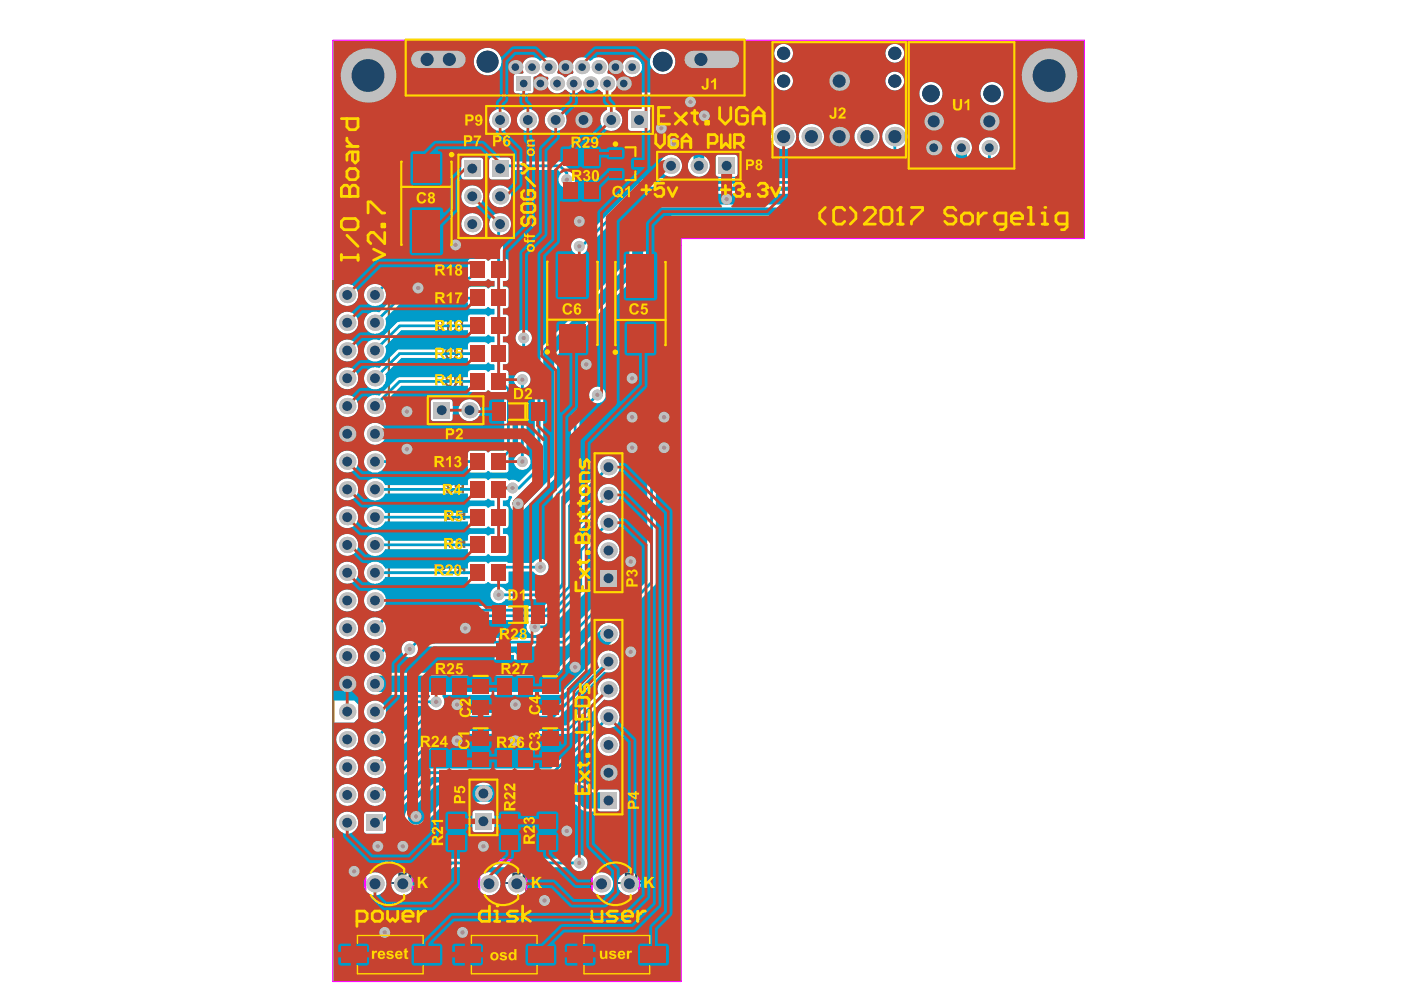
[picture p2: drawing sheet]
<svg xmlns="http://www.w3.org/2000/svg" width="297mm" height="210mm" viewBox="0 0 297 210" stroke-linecap="round" stroke-linejoin="round" font-family="sans-serif">
<path d="M128.6 30.7h9v8.1h-9zM131.9 34.7h2.4M133.1 33.6v2.3" fill="none" stroke="#008000" stroke-width=".23"/>
<path d="M87.5 184.2v6.4M111.6 184.2v6.4M135.5 184.2v6.4" fill="none" stroke="#008000" stroke-width=".46"/>
<path d="M71.7 198.3h22.1v8.2h-22.1zM95.9 198.3h22v8.2h-22zM119.8 198.3h22v8.2h-22z" fill="none" stroke="#008000" stroke-width=".29"/>
<g fill="#008000">
<path d="M88.3 188h.5v1l1-1h.6l-.9 .9 1 1.4h-.7l-.6-1-.4 .3v.7h-.5z"/>
<path d="M112.4 188h.6v1l.9-1h.7l-.9 .9 .9 1.4h-.6l-.7-1-.3 .3v.7h-.6z"/>
<path d="M136.3 188h.5v1l1-1h.6l-.8 .9 .9 1.4h-.6l-.7-1-.4 .3v.7h-.5z"/>
<path d="M130.5 185h.5v2h1.1v.4h-1.6z"/>
<path d="M132.5 185h1.8v.4h-1.3v.6h1.1v.4h-1.1v.6h1.3v.4h-1.8z"/>
<path d="M137.1 185.3h.1a.64 .64 0 0 1 1-.1 .64 .64 0 0 1-.1 .9l.1 .1a.74 .74 0 0 1 .1 1.1 .74 .74 0 0 1-1.1 0l-.2-.5 .4-.1a.37 .37 0 0 0 .5 .3 .37 .37 0 0 0 .3-.4 .37 .37 0 0 0-.5-.3h-.1v-.3a.28 .28 0 0 0 .4-.2 .28 .28 0 0 0-.3-.4 .28 .28 0 0 0-.3 .3h-.4z"/>
<path d="M106.6 185h.5v2h1.2v.4h-1.7z"/>
<path d="M108.6 185h1.8v.4h-1.3v.6h1.2v.4h-1.2v.6h1.3v.4h-1.8z"/>
<path d="M113.2 185.3l.7-.3a.8 .8 0 0 1 .7 .7 .8 .8 0 0 1-.4 .9l-.5 .4h.9v.4h-1.6l.4-.7 .6-.6a.34 .34 0 0 0 .1-.6 .34 .34 0 0 0-.5 .2h-.5z"/>
<path d="M82.5 185h.4v2h1.2v.4h-1.6z"/>
<path d="M84.5 185h1.7v.4h-1.3v.6h1.2v.4h-1.2v.6h1.3v.4h-1.7z"/>
<path d="M89.1 185.6l.4-.2 .3-.4h.3v2.4h-.5v-1.7l-.5 .3z"/>
<path d="M134.7 185h1.2l.5 .3 .3 .6v.7l-.4 .7-1.6 .1zM135.1 185.4v1.6h.5a.85 .85 0 0 0 .5-1.3l-.3-.3z"/>
<path d="M110.8 185h1.2l.6 .3 .2 .6v.7l-.4 .7-1.6 .1zM111.3 185.4v1.6h.4a.85 .85 0 0 0 .5-1.3l-.3-.3z"/>
<path d="M86.6 185h1.3l.5 .3 .2 .6v.7l-.4 .7-1.6 .1zM87.1 185.4v1.6h.4a.85 .85 0 0 0 .6-1.3l-.3-.3z"/>
</g>
<path d="M87.5 184.2a5.6 5.6 0 0 0-8.4-1.1 5.6 5.6 0 0 0-.1 8.5 5.6 5.6 0 0 0 8.4-1M111.6 184.2a5.6 5.6 0 0 0-8.4-1.1 5.6 5.6 0 0 0 0 8.5 5.6 5.6 0 0 0 8.4-1M135.5 184.2a5.6 5.6 0 0 0-8.4-1.1 5.6 5.6 0 0 0 0 8.5 5.6 5.6 0 0 0 8.3-1" fill="none" stroke="#008000" stroke-width=".46"/>
<path d="M77.4 182.4h10.1v10h-10.1zM101.6 182.4h10v10h-10zM125.5 182.4h10v10h-10z" fill="none" stroke="#f0f" stroke-width=".46"/>
<path d="M70.6 8.6l159.2-.1 .1 .1v41.9l-85.4 .1v157.4l-.2 .1h-73.6l-.2-.1zM131.5 31.2h3.2v7h-3.2z" fill="none" stroke="#f0f" stroke-width=".23"/>
<path d="M75.8 198.3h13.9v8.2h-13.9zM99.9 198.3h14v8.2h-14zM123.8 198.3h13.9v8.2h-13.9z" fill="none" stroke="#f0f" stroke-width=".29"/>
<path d="M89.2 12.6h7.5M147.2 12.6h7.5" fill="none" stroke="#800080" stroke-width="4.7"/>
<path d="M89.2 12.6h7.5M147.2 12.6h7.5" fill="none" stroke="#f0f" stroke-width="2.8"/>
<g fill="#a6968d">
<circle cx="88.2" cy="173.1" r=".46"/>
<circle cx="86.9" cy="137.6" r=".46"/>
<circle cx="98.1" cy="197.7" r=".46"/>
<circle cx="81.6" cy="197.7" r=".46"/>
<circle cx="149.3" cy="24.5" r=".46"/>
<circle cx="140.2" cy="27.2" r=".46"/>
<circle cx="146.4" cy="21.6" r=".46"/>
<circle cx="115.5" cy="190.9" r=".46"/>
<circle cx="142.9" cy="30.4" r=".46"/>
<circle cx="98.7" cy="133.2" r=".46"/>
<circle cx="102.5" cy="179.4" r=".46"/>
<circle cx="122.8" cy="46.9" r=".46"/>
<circle cx="96.6" cy="51.9" r=".46"/>
<circle cx="88.6" cy="61.1" r=".46"/>
<circle cx="86.3" cy="95.2" r=".46"/>
<circle cx="86.3" cy="87.3" r=".46"/>
<circle cx="75.1" cy="184.7" r=".46"/>
<circle cx="96.9" cy="157.1" r=".46"/>
<circle cx="109.3" cy="149.4" r=".46"/>
<circle cx="133.7" cy="138.2" r=".46"/>
<circle cx="134" cy="94.9" r=".46"/>
<circle cx="122.8" cy="183" r=".46"/>
<circle cx="92.5" cy="148.8" r=".46"/>
<circle cx="109.9" cy="106.8" r=".46"/>
<circle cx="114.6" cy="120.2" r=".46"/>
<circle cx="108.7" cy="103.5" r=".46"/>
<circle cx="109.3" cy="157.1" r=".46"/>
<circle cx="110.7" cy="97.9" r=".46"/>
<circle cx="110.7" cy="80.5" r=".46"/>
<circle cx="105.7" cy="126.1" r=".46"/>
<circle cx="154.1" cy="42.2" r=".46"/>
<circle cx="122.8" cy="52.2" r=".46"/>
<circle cx="111" cy="71.7" r=".46"/>
<circle cx="140.8" cy="94.9" r=".46"/>
<circle cx="134" cy="80.2" r=".46"/>
<circle cx="124.3" cy="77.3" r=".46"/>
<circle cx="126.7" cy="83.7" r=".46"/>
<circle cx="133.7" cy="119.1" r=".46"/>
<circle cx="113.4" cy="132.9" r=".46"/>
<circle cx="140.8" cy="88.4" r=".46"/>
<circle cx="134" cy="88.4" r=".46"/>
<circle cx="96.9" cy="149.4" r=".46"/>
<circle cx="120.2" cy="176.2" r=".46"/>
<circle cx="121.9" cy="141.5" r=".46"/>
<circle cx="80.1" cy="179.4" r=".46"/>
<circle cx="85.4" cy="179.4" r=".46"/>
<circle cx="120.2" cy="38.1" r=".46"/>
</g>
<path d="M196.5 35.3h3M70.7 59.6h11.8v117.8h-11.8zM105.7 138.2h3" fill="none" stroke="#808000" stroke-width=".46"/>
<g fill="#808000">
<path d="M193.1 39l.8-.4 .6 .2 .4 .5 .1 1-.5 .7-.4 .1-.8-.1-.4-.7h.5a.58 .58 0 0 0 .8 .3 .58 .58 0 0 0 .3-.8v-.1a.55 .55 0 0 0-.4-.6 .55 .55 0 0 0-.7 .3l-.5-.1z"/>
<path d="M191.1 38.7h1.5v.5h-1.1l.6 .9 .2 .9h-.5l-.2-1.1-.5-.8z"/>
<path d="M83.9 174.7h.4l-.3 .6h1.7v.5h-2.4v-.4l.4-.3z"/>
<path d="M95.2 119.4h.3l.7 .6v.4l-.6-.4v1.7h-.4z"/>
<path d="M95.2 113.8h.3l.7 .6v.4l-.6-.4v1.7h-.4z"/>
<path d="M94.5 96.5h1.6v.4h-1.1l.5 .9 .2 1h-.4l-.1-.8-.7-1.2z"/>
<path d="M94.8 67.7h.3l.1 .3 .6 .4v.4l-.6-.4v1.7h-.4z"/>
<path d="M94.8 61.8h.3l.1 .3 .6 .4v.4l-.6-.4v1.7h-.4z"/>
<path d="M92.9 61.8h.3l.7 .7v.4l-.5-.4v1.7h-.5z"/>
<path d="M102.3 142l.4-.4h.6l.5 .2 .4 .6-.1 1-.4 .5-.7 .1-.5-.1-.4-.6 .5-.2a.59 .59 0 0 0 .7 .5 .59 .59 0 0 0 .4-.8 .58 .58 0 0 0-.3-.7 .58 .58 0 0 0-.7 .2h-.6z"/>
<path d="M94.9 108.2l.5-.3h.5l.3 .3 .2 .4h-.5a.36 .36 0 0 0-.3-.3 .36 .36 0 0 0-.4 .2 .36 .36 0 0 0 .2 .4l.8 .9 .2 .4h-1.6v-.4h.9l-.9-.9z"/>
<path d="M94.7 102.5l.4-.2a.67 .67 0 0 1 .9 .6l-.4 .1a.28 .28 0 0 0-.3-.3 .28 .28 0 0 0-.3 .3 .28 .28 0 0 0 .4 .2l.1 .4a.36 .36 0 0 0-.5 .1 .36 .36 0 0 0 .1 .5 .36 .36 0 0 0 .5-.1v-.1l.5 .1-.2 .3-.4 .3-.6-.1-.4-.4a.53 .53 0 0 1 .4-.8v-.1a.52 .52 0 0 1-.2-.8z"/>
<path d="M94.8 55.9h.3l.1 .3 .6 .4v.4l-.6-.4v1.8h-.4z"/>
<path d="M92.6 56.3l.2-.2 .6-.1a.7 .7 0 0 1 .7 .6l-.5 .1a.34 .34 0 0 0-.3-.3 .34 .34 0 0 0-.4 .3 .34 .34 0 0 0 .3 .4l.7 .7 .2 .6h-1.6v-.5h.9l-.9-1z"/>
<path d="M83.3 172.5v1.1a.76 .76 0 0 0 .9 .7 .76 .76 0 0 0 .6-1v-.3h.9v-.5zM83.7 173h.7v.3a.39 .39 0 0 1-.4 .5 .39 .39 0 0 1-.3-.5z"/>
<path d="M96.8 119.7l-.1 .3a.62 .62 0 0 0 .6 .7l-.3 .2-.5 .8h.6l.7-.9h.3v.9h.6v-2.3h-1.4zM97.2 119.9l.9-.1v.6h-.3a.41 .41 0 0 1-.5-.1 .41 .41 0 0 1-.1-.4z"/>
<path d="M93.1 119.7l-.2 .4v.9l.3 .5 .3 .2a.69 .69 0 0 0 1-.5l-.4-.1a.36 .36 0 0 1-.5 .2 .36 .36 0 0 1-.2-.5h.1a.75 .75 0 0 0 1-.5 .75 .75 0 0 0-.6-.9h-.5zM93.5 119.8h.1a.4 .4 0 0 1 .5 .3 .4 .4 0 0 1-.3 .5 .46 .46 0 0 1-.3-.8z"/>
<path d="M96.8 114.1l-.1 .3a.62 .62 0 0 0 .6 .7l-.3 .2-.5 .8h.6l.7-.9h.3v.9h.6v-2.3h-1.4zM97.2 114.3l.9-.1v.6h-.3a.41 .41 0 0 1-.5-.1 .41 .41 0 0 1-.1-.4z"/>
<path d="M96.5 96.7l-.1 .3a.62 .62 0 0 0 .6 .8l-.3 .1-.5 .9h.6l.7-1h.3v1h.6v-2.4h-1.4zM96.9 96.9l.9-.1v.6h-.3a.41 .41 0 0 1-.5 0 .41 .41 0 0 1-.1-.5z"/>
<path d="M96.4 68v.1a.6 .6 0 0 0-.1 .7 .6 .6 0 0 0 .6 .3l-.8 1h.6l.7-1h.3v1h.5v-2.3h-1.5zM96.8 68.3l.9-.2v.7h-.3a.41 .41 0 0 1-.5-.1 .41 .41 0 0 1-.1-.4z"/>
<path d="M92.7 68l-.2 1.3a.75 .75 0 0 0 .7 .9 .75 .75 0 0 0 .8-.8l-.1-1.2a.53 .53 0 0 0-.6-.4zM93.1 68.2h.1a.42 .42 0 0 1 .4 .2 .42 .42 0 0 1 0 .4v.3a.38 .38 0 0 1 0 .5 .38 .38 0 0 1-.5 0z"/>
<path d="M96.4 62.1v.1a.6 .6 0 0 0-.1 .7 .6 .6 0 0 0 .6 .3l-.8 1h.6l.7-1h.3v1h.5v-2.3h-1.5zM96.8 62.4l.9-.2v.7h-.3a.41 .41 0 0 1-.5-.1 .41 .41 0 0 1-.1-.4z"/>
<path d="M100.4 142l-.1 .3 .1 1.3 .4 .4h.5l.3-.1 .2-.3v-.1l-.4-.1a.32 .32 0 0 1-.5 .2 .32 .32 0 0 1-.1-.4v-.2a.76 .76 0 0 0 1-.4 .76 .76 0 0 0-.4-1h-.1a.58 .58 0 0 0-.8 .3zM100.8 142.2a.41 .41 0 0 1 .7 .2 .41 .41 0 0 1-.5 .5l-.2-.4z"/>
<path d="M96.8 108.2l-.1 .3a.62 .62 0 0 0 .6 .7l-.3 .2-.5 .8h.6l.7-.9h.3v.9h.6v-2.3h-1.4zM97.2 108.4l.9-.1v.6h-.3a.41 .41 0 0 1-.5-.1 .41 .41 0 0 1-.1-.4z"/>
<path d="M96.5 102.6l-.1 .3a.62 .62 0 0 0 .6 .7l-.3 .2-.5 .8h.6l.7-.9h.3v.9h.6v-2.3h-1.4zM96.9 102.8l.9-.1v.6h-.3a.41 .41 0 0 1-.5-.1 .41 .41 0 0 1-.1-.4z"/>
<path d="M96.4 73.9v.1a.6 .6 0 0 0-.1 .7 .6 .6 0 0 0 .6 .3l-.8 1h.6l.7-1h.3v1h.5v-2.3h-1.5zM96.8 74.2l.9-.2v.7h-.3a.41 .41 0 0 1-.5-.1 .41 .41 0 0 1-.1-.4z"/>
<path d="M94.5 74l-.1 .5v.9l.3 .5 .4 .1a.58 .58 0 0 0 .8-.5l-.4-.1a.31 .31 0 0 1-.4 .3 .31 .31 0 0 1-.2-.4l-.1-.3 .2 .1a.75 .75 0 0 0 .9-.9 .75 .75 0 0 0-1.3-.2zM94.9 74.1a.41 .41 0 0 1 .6 .3 .41 .41 0 0 1-.3 .5 .46 .46 0 0 1-.3-.8z"/>
<path d="M96.4 79.8v.1a.6 .6 0 0 0-.1 .6 .6 .6 0 0 0 .6 .4l-.8 1h.6l.7-1h.3v1h.5v-2.3h-1.5zM96.8 80.1l.9-.2v.7h-.3a.41 .41 0 0 1-.5-.1 .41 .41 0 0 1-.1-.4z"/>
<path d="M94.6 79.7a.5 .5 0 0 0-.2 .5 .5 .5 0 0 0 .4 .4 .75 .75 0 0 0-.3 1 .75 .75 0 0 0 1 .3 .75 .75 0 0 0 .3-1l-.3-.2a.6 .6 0 0 0 .3-.7 .6 .6 0 0 0-.6-.4zM94.8 80.2a.3 .3 0 0 1 .6 0 .3 .3 0 0 1-.6 0zM94.7 81.2a.4 .4 0 0 1 .8 0 .4 .4 0 0 1-.8 0z"/>
<path d="M96.4 56.2v.2a.6 .6 0 0 0-.1 .6 .6 .6 0 0 0 .6 .3l-.8 1.1h.6l.7-1h.3v1h.5v-2.4h-1.5zM96.8 56.5l.9-.1v.6h-.3a.41 .41 0 0 1-.5 0 .41 .41 0 0 1-.1-.5z"/>
</g>
<path d="M70.7 8.7h159.1v41.8h-85.5v157.5h-73.6v-54.8h4.4l.9-.9v-2.9l-.9-.9h-4.4zM100.4 13.1a2.95 2.95 0 0 0 5.9 0 2.95 2.95 0 0 0-5.9 0zM137.8 13.1a2.7 2.7 0 0 0 5.4 0 2.7 2.7 0 0 0-5.4 0zM111.3 12.7a2.09 2.09 0 0 0-.3 2.6l-.1 .3h-1.4a.6 .6 0 0 0-.6 .6v3a.6 .6 0 0 0 .6 .6h3a.6 .6 0 0 0 .6-.6v-2.9l.8-.2 .5-.5h.3a1.92 1.92 0 0 0 1.5 .7l.1 .3a2.1 2.1 0 0 0 .6 2.8 2.1 2.1 0 0 0 2.8-.4h.3a2.09 2.09 0 0 0 3.1 .2l.4 .1 .4 .9 2.4 2.4a2.23 2.23 0 0 0 2 .5l.1 .2a2.37 2.37 0 0 0-.9 3.2 2.37 2.37 0 0 0 3.2 1 2.37 2.37 0 0 0 .9-3.2l-.8-.9 .1-.3h2.2l.1 .3v3.8a.6 .6 0 0 0 .6 .6h3.4a.6 .6 0 0 0 .6-.6v-3.8l.1-.3h1.3l7.2 7.2v3.3a2.34 2.34 0 0 0 .1 3.2 2.34 2.34 0 0 0 3.3 0 2.34 2.34 0 0 0 .1-3.2v-4l-.2-.9-8.8-8.9-.9-.2h-9.8l-.1-.3a2.09 2.09 0 0 0 .6-2.2 2.09 2.09 0 0 0-1.8-1.5l-.1-.3a2.1 2.1 0 0 0-.6-2.8 2.1 2.1 0 0 0-2.9 .4h-.3a2.1 2.1 0 0 0-2.8-.4 2.1 2.1 0 0 0-.6 2.8l-.1 .3a1.92 1.92 0 0 0-1.5 .8h-.3a1.92 1.92 0 0 0-1.4-.8l-.1-.3a2.1 2.1 0 0 0-.7-2.8 2.1 2.1 0 0 0-2.8 .4h-.3a2.08 2.08 0 0 0-3.1-.2zM187.7 11.3a2.01 2.01 0 0 0 4 0 2.01 2.01 0 0 0-4 0zM164.1 11.3a2.05 2.05 0 0 0 4.1 0 2.05 2.05 0 0 0-4.1 0zM131.9 14.2a2.11 2.11 0 0 0 4.2 0 2.11 2.11 0 0 0-4.2 0zM207.9 19.8a2.47 2.47 0 0 0 4.9 0 2.47 2.47 0 0 0-4.9 0zM194.9 19.8a2.47 2.47 0 0 0 4.9 0 2.47 2.47 0 0 0-4.9 0zM187.7 17.2a2.01 2.01 0 0 0 4 0 2.01 2.01 0 0 0-4 0zM164.1 17.2a2.05 2.05 0 0 0 4.1 0 2.05 2.05 0 0 0-4.1 0zM115.5 25.4a2.35 2.35 0 0 0 4.7 0 2.35 2.35 0 0 0-4.7 0zM109.6 25.4a2.35 2.35 0 0 0 4.7 0 2.35 2.35 0 0 0-4.7 0zM103.7 25.4a2.35 2.35 0 0 0 4.7 0 2.35 2.35 0 0 0-4.7 0zM181.1 29a2.7 2.7 0 0 0 5.4 0 2.7 2.7 0 0 0-5.4 0zM169.3 29a2.7 2.7 0 0 0 5.4 0 2.7 2.7 0 0 0-5.4 0zM163.4 29a2.7 2.7 0 0 0 5.4 0 2.7 2.7 0 0 0-5.4 0zM198.6 35.4v1.5h1.7v-.9a.6 .6 0 0 0-.6-.6zM195.8 35.6l-.2 .4v.9h1.8v-1.5h-1.2zM151.9 33l-.2 .4v3.5a.6 .6 0 0 0 .6 .6h3.5a.6 .6 0 0 0 .6-.6v-3.5a.6 .6 0 0 0-.6-.6h-3.5zM139.9 35.1a2.35 2.35 0 0 0 4.7 0 2.35 2.35 0 0 0-4.7 0zM98 33.6l-.2 .4v3.5a.6 .6 0 0 0 .6 .6h3.5a.6 .6 0 0 0 .6-.6v-3.5a.6 .6 0 0 0-.6-.6h-3.5zM103.9 33.6l-.2 .4v3.5a.6 .6 0 0 0 .6 .6h3.5a.6 .6 0 0 0 .6-.6v-1.4h9.9l.6 .6a1.79 1.79 0 0 0-.2 2.4 1.79 1.79 0 0 0 2.4 .5 1.79 1.79 0 0 0 .6-2.4l-.6-.6-.3-.6-1.8-1.7-10.6-.1a.67 .67 0 0 0-.6-.8h-3.5zM134 44.8l-.3 .4-.3 .8v9l-18.3 18.4a3.3 3.3 0 0 0-.5 3.1l-.3 .1-2.4-2.4v-1a1.76 1.76 0 0 0 .5-2.7 1.76 1.76 0 0 0-2.7 0 1.76 1.76 0 0 0 .4 2.7l.1 1.8 3.2 3.2v20.7l-3.5 3.3a1.73 1.73 0 0 0-2-.3l-.7-.5h-3l-.7 .4-.7-.4h-3a.6 .6 0 0 0-.6 .6v.9h-17.5a2.34 2.34 0 0 0-3.6-1 2.34 2.34 0 0 0 0 3.7 2.34 2.34 0 0 0 3.6-.9h17.5v.8a.6 .6 0 0 0 .6 .6h3l.7-.4 .5 .4h.8v1.2l-.8 .1-.3 .3h-.3l-.6-.4h-3a.6 .6 0 0 0-.6 .6v.8h-17.5a2.34 2.34 0 0 0-3.6-.9 2.34 2.34 0 0 0 0 3.7 2.34 2.34 0 0 0 3.6-1h17.5v.9a.6 .6 0 0 0 .6 .6h3l.7-.4 .5 .3 .8 .1v1.2h-.8l-.3 .3h-.3l-.6-.3h-3a.6 .6 0 0 0-.6 .6v.8h-17.5a2.34 2.34 0 0 0-3.6-.9 2.34 2.34 0 0 0 0 3.7 2.34 2.34 0 0 0 3.6-1h17.5v.9a.6 .6 0 0 0 .6 .6h3l.7-.4 .7 .4h3a.6 .6 0 0 0 .6-.6v-3.5a.6 .6 0 0 0-.6-.6h-.6v-1.2h.6a.6 .6 0 0 0 .6-.6v-3.5a.6 .6 0 0 0-.6-.6h-.6v-1.2h.6a.65 .65 0 0 0 .6-.8l.3-.2 .4 .1 .1 .3a1.78 1.78 0 0 0 .1 2.6 1.78 1.78 0 0 0 2.6-.4l6.3-6.2 .4-.8 .1-25.4 18.6-18.7 .3-.8v-9l2.8-2.8h60.1a2.68 2.68 0 0 0 2.5-.5l2.7-2.7 .5-.8v-7.3a2.22 2.22 0 0 0-.2-3 2.22 2.22 0 0 0-3 0 2.22 2.22 0 0 0-.3 3v6.1l-1.5 1.5-.6-.4v-.3l.3-.3v-1.2h-4.7l.1 1.2 .3 .4-.4 .8h-56.6l-.9 .2-.3 .3zM103.7 41.6a2.35 2.35 0 0 0 4.7 0 2.35 2.35 0 0 0-4.7 0zM97.8 41.6a2.35 2.35 0 0 0 4.7 0 2.35 2.35 0 0 0-4.7 0zM97.8 47.5a2.35 2.35 0 0 0 4.7 0 2.35 2.35 0 0 0-4.7 0zM121.6 51a1.76 1.76 0 0 0 .5 2.8 1.76 1.76 0 0 0 2.5-1.5l12.7-12.7h49.8l.6-.3 2.8-2.9 .1-4.9a2.69 2.69 0 0 0 1.3-4.1 2.69 2.69 0 0 0-4.3 0 2.69 2.69 0 0 0 1.2 4.1v4.2l-2.1 2.1-50.1 .1-13 12.8a1.74 1.74 0 0 0-2 .3zM77.8 60.9a2.34 2.34 0 0 0 1.2 3.9 2.34 2.34 0 0 0 2.7-3.1l1.7-1.8h16.1l.7-.3h2.6l.7-.4 .5 .3 .8 .1v1.2h-.8l-.3 .3h-.3l-.6-.3h-3.2l-.3 .4-.1 1.1-14.8 .1-4 3.9a2.34 2.34 0 0 0-3.2 1.8 2.34 2.34 0 0 0 2.6 2.7 2.34 2.34 0 0 0 1.9-3.3l3.4-3.4h14.1l.1 1 .3 .3 3.2 .1 .7-.4 .5 .3 .8 .1v1.2h-.8l-.3 .3h-.3l-.6-.3h-3a.6 .6 0 0 0-.6 .6v.9l-14.8 .1-4 3.9-.3-.2a2.34 2.34 0 0 0-3 2.2 2.34 2.34 0 0 0 2.8 2.4 2.34 2.34 0 0 0 1.8-3.2l3.4-3.4h14.1l.1 1 .3 .3 3.2 .1 .7-.4 .5 .3 .8 .1v1.2h-.8l-.3 .3h-.3l-.6-.3h-3a.6 .6 0 0 0-.6 .6v.9l-14.8 .1-4 3.8-.3-.1a2.34 2.34 0 0 0-3 2.2 2.34 2.34 0 0 0 2.8 2.4 2.34 2.34 0 0 0 1.8-3.2l3.4-3.4h14.1l.1 1 .3 .3h3.2l.7-.3 .5 .3h.8v1.3h-.8l-.3 .3h-.3l-.6-.3h-3a.6 .6 0 0 0-.6 .6v.9h-14.8l-4 3.9-.3-.1a2.34 2.34 0 0 0-3 2.2 2.34 2.34 0 0 0 2.8 2.4 2.34 2.34 0 0 0 1.8-3.2l3.4-3.4h14.1l.1 1 .5 .3h3l.7-.3 .7 .3h2.7v12.3l-2.7 .1-.7 .4-.7-.4-3.2 .1-.4 .3v1.1h-17.5l-.2-.3a2.34 2.34 0 0 0-3.6-.6 2.34 2.34 0 0 0 .2 3.7 2.34 2.34 0 0 0 3.6-1h17.5v.8a.6 .6 0 0 0 .6 .6h3l.7-.4 .7 .4h3a.6 .6 0 0 0 .6-.6v-2.6l.6-.6 .3-.6v-13.3l-.3-.6-.6-.6v-2.5l-.3-.3h-.9v-1.3h.6a.6 .6 0 0 0 .6-.6v-3.7l-.3-.3h-.9v-1.2h.6a.6 .6 0 0 0 .6-.6v-3.8l-.3-.3h-.9v-1.2h.6a.6 .6 0 0 0 .6-.6v-3.7l-.3-.4h-.9v-1.2h.6a.6 .6 0 0 0 .6-.6v-3.7l-.3-.4h-.9v-5.1a2.35 2.35 0 0 0 1.5-3.4 2.35 2.35 0 0 0-3.7-.6 2.35 2.35 0 0 0 .4 3.7v5.4h-.8l-.5 .4-.7-.4h-3.2l-.4 .6v2.6h-16.2l-.6 .3-2 2-.3-.1a2.35 2.35 0 0 0-2.3 .6zM71.3 62.5a2.35 2.35 0 0 0 4.7 0 2.35 2.35 0 0 0-4.7 0zM71.3 68.4a2.35 2.35 0 0 0 4.7 0 2.35 2.35 0 0 0-4.7 0zM71.3 74.3a2.35 2.35 0 0 0 4.7 0 2.35 2.35 0 0 0-4.7 0zM71.3 80.2a2.35 2.35 0 0 0 4.7 0 2.35 2.35 0 0 0-4.7 0zM125.4 82.5a1.75 1.75 0 0 0-.5 1.7l-3.8 3.9-.1 12.6-3.7 3.9-.1 18.4-2.2 2.2h-7.8a1.76 1.76 0 0 0-2.6-.4 1.76 1.76 0 0 0 0 2.7 1.76 1.76 0 0 0 2.6-.5h8.5l3.2-3.3 .1-18.4 3.8-3.8v-12.7l3.4-3.4a1.76 1.76 0 0 0 2.2-2.1 1.76 1.76 0 0 0-3-.8zM71.3 86.1a2.35 2.35 0 0 0 4.7 0 2.35 2.35 0 0 0-4.7 0zM91.5 84.8l-.2 .4v3.5a.6 .6 0 0 0 .6 .6h3.5a.6 .6 0 0 0 .6-.6v-3.5a.6 .6 0 0 0-.6-.6h-3.5zM97.2 87a2.35 2.35 0 0 0 4.7 0 2.35 2.35 0 0 0-4.7 0zM77.2 92a2.35 2.35 0 0 0 4.7 0 2.35 2.35 0 0 0-4.7 0zM109.5 79.2a1.76 1.76 0 0 0 .3 2.8v14.4a1.76 1.76 0 0 0-.4 2.6 1.76 1.76 0 0 0 2.7 0 1.76 1.76 0 0 0-.5-2.6v-14.4a1.76 1.76 0 0 0 .5-2.6 1.76 1.76 0 0 0-2.6-.2zM71.3 97.9a2.35 2.35 0 0 0 4.7 0 2.35 2.35 0 0 0-4.7 0zM77.8 131.5a2.34 2.34 0 0 0 1.2 4 2.34 2.34 0 0 0 2.7-3.2l2-2h3.6l.1 .2-6.6 6.6a2.34 2.34 0 0 0-3.5 1.2 2.34 2.34 0 0 0 2 3.1 2.34 2.34 0 0 0 2.5-2.7l7.2-7.2h23l.1 .3a1.76 1.76 0 0 0 .3 2.5 1.76 1.76 0 0 0 2.5-.5l1-.1 .3-.2 7.8-7.8v-8.6l4.1-4.1a2.34 2.34 0 0 0 3.2-1.9 2.34 2.34 0 0 0-2.6-2.6 2.34 2.34 0 0 0-1.8 3.2l-3.8 3.7-.3-.1v-2.9l5.3-5.3a2.34 2.34 0 0 0 3.2-1.9 2.34 2.34 0 0 0-2.6-2.6 2.34 2.34 0 0 0-1.8 3.2l-5 4.9-.2-.1v-2.9l6.4-6.5a2.34 2.34 0 0 0 3.2-1.9 2.34 2.34 0 0 0-2.6-2.6 2.34 2.34 0 0 0-1.8 3.2l-7 7v17.1l-4.5 4.5h-32.1l-.6 .2-2.3 2.4a2.27 2.27 0 0 0-2.6 .4zM71.3 103.8a2.35 2.35 0 0 0 4.7 0 2.35 2.35 0 0 0-4.7 0zM71.3 109.6a2.35 2.35 0 0 0 4.7 0 2.35 2.35 0 0 0-4.7 0zM71.3 115.5a2.35 2.35 0 0 0 4.7 0 2.35 2.35 0 0 0-4.7 0zM126.7 116.7a2.35 2.35 0 0 0 4.7 0 2.35 2.35 0 0 0-4.7 0zM77.8 119.8a2.34 2.34 0 0 0 .4 3.6 2.34 2.34 0 0 0 3.5-1.1h17.5v.9a.6 .6 0 0 0 .6 .6h3l.7-.4 .7 .4h3a.6 .6 0 0 0 .6-.6v-2.1h5.3a1.76 1.76 0 0 0 2.6 .5 1.76 1.76 0 0 0 0-2.7 1.76 1.76 0 0 0-2.6 .4h-5.4l-.5-.2h-3l-.7 .4-.7-.4h-3a.6 .6 0 0 0-.6 .6v.8h-17.5a2.33 2.33 0 0 0-3.9-.7zM71.3 121.4a2.35 2.35 0 0 0 4.7 0 2.35 2.35 0 0 0-4.7 0zM77.2 127.3a2.35 2.35 0 0 0 4.7 0 2.35 2.35 0 0 0-4.7 0zM71.3 127.3a2.35 2.35 0 0 0 4.7 0 2.35 2.35 0 0 0-4.7 0zM71.3 133.2a2.35 2.35 0 0 0 4.7 0 2.35 2.35 0 0 0-4.7 0zM139.9 47.9l-.3 .6v34.3l-2.1 2.1-.3 .6v37.6l-3.6 3.6h-5.5l-.6 .3-8.3 8.2h-30.9l-.3 .1-.7 .6a1.76 1.76 0 0 0-2.2 1.5 1.76 1.76 0 0 0 1.8 2 1.76 1.76 0 0 0 1.7-2.1l.2-.2 31.1-.1 8.6-8.5 5.9-.1 4.6-4.6v-37.9l2.1-2.1 .3-.7v-34.2l1.3-1.4h61.8l6.1-6.1 .1-8.1a2.22 2.22 0 0 0 .8-3.4 2.22 2.22 0 0 0-3.5 0 2.22 2.22 0 0 0 .9 3.4v7.4l-5.1 5h-61.4l-.7 .3zM107.8 138.3v1.5h1.7v-.9a.6 .6 0 0 0-.6-.6zM105 138.5l-.1 .4v.9h1.7v-1.5h-1.1zM71.3 139.1a2.35 2.35 0 0 0 4.7 0 2.35 2.35 0 0 0-4.7 0zM77.8 143.3a2.35 2.35 0 0 0-.5 2.6 2.35 2.35 0 0 0 2.2 1.4h11.6l.1 .3-.2 .3-3.9 .1-6.7 6.6a2.34 2.34 0 0 0-3.2 1.9 2.34 2.34 0 0 0 2.6 2.6 2.34 2.34 0 0 0 1.9-3.2l6.1-6.2h3.1a1.77 1.77 0 0 0 2.6 .5 1.77 1.77 0 0 0 .3-2.6l.1-.3h25.1l1.1-.7 6.3-6.3 .3 .1 .2 .8-10.1 10h-27l-9.4 9.3a2.34 2.34 0 0 0-3.2 1.9 2.34 2.34 0 0 0 2.6 2.6 2.34 2.34 0 0 0 1.9-3.2l8.8-8.8 27.1-.1 10.5-10.5a2.33 2.33 0 0 0 3.2-1.6 2.33 2.33 0 0 0-2.1-2.9l-.1-.3 1.6-1.6a2.35 2.35 0 0 0 0-3.3 2.35 2.35 0 0 0-3.4 0l-9.9 9.9h-7.9l-.1-.3 .1-.4v-.9h-4.6v.9l.1 .4-.1 .3h-25.4l-1.2 .4zM77.8 166.9a2.34 2.34 0 0 0 1 3.9 2.34 2.34 0 0 0 3-2.7l12.5-12.5 26.5-.1 7.3-7.2a2.34 2.34 0 0 0 3.2-1.8 2.34 2.34 0 0 0-2.6-2.7 2.34 2.34 0 0 0-1.8 3.2l-6.8 6.8-26.5 .1-12.8 12.7a2.32 2.32 0 0 0-3 .3zM77.2 150.9a2.35 2.35 0 0 0 4.7 0 2.35 2.35 0 0 0-4.7 0zM77.3 172.3l-.1 .4v3.5a.6 .6 0 0 0 .6 .6h3.4a.6 .6 0 0 0 .6-.6v-1.8l9.8-9.7h26l10.5-10.5a2.34 2.34 0 0 0 3.2-1.9 2.34 2.34 0 0 0-2.6-2.6 2.34 2.34 0 0 0-1.8 3.2l-10.1 10-25.9 .1-9.3 9.2-3.8-.1zM71.3 156.8a2.35 2.35 0 0 0 4.7 0 2.35 2.35 0 0 0-4.7 0zM126.7 157.9a2.35 2.35 0 0 0 4.7 0 2.35 2.35 0 0 0-4.7 0zM71.3 162.7a2.35 2.35 0 0 0 4.7 0 2.35 2.35 0 0 0-4.7 0zM71.3 168.5a2.35 2.35 0 0 0 4.7 0 2.35 2.35 0 0 0-4.7 0zM86.5 171.4a2.35 2.35 0 0 0 0 3.4 2.35 2.35 0 0 0 3.4 0l4.1-4.2h28.1a3.1 3.1 0 0 0 2.5 1.5h6.2a.6 .6 0 0 0 .6-.6v-3.5a.6 .6 0 0 0-.6-.6h-5.2a3.1 3.1 0 0 0-2.5-1.5l-30.6 .1-1.1 .6zM100.3 172l-.2 .4v3.5a.6 .6 0 0 0 .6 .6h3.5a.6 .6 0 0 0 .6-.6v-3.5a.6 .6 0 0 0-.6-.6h-3.5zM71.3 174.4a2.35 2.35 0 0 0 4.7 0 2.35 2.35 0 0 0-4.7 0zM83.7 185.6a2.46 2.46 0 0 0 .3 3.8 2.46 2.46 0 0 0 3.7-1.1l3.9-.1 4.5-4.3h25.2a1.76 1.76 0 0 0 2.7 .4 1.76 1.76 0 0 0 0-2.7 1.76 1.76 0 0 0-2.7 .5h-25.6l-.6 .2-4.2 4.2h-3.2a2.44 2.44 0 0 0-4-.9zM131 187.4a2.47 2.47 0 0 0 4.9 0 2.47 2.47 0 0 0-4.9 0zM125.1 187.4a2.47 2.47 0 0 0 4.9 0 2.47 2.47 0 0 0-4.9 0zM107.1 187.4a2.47 2.47 0 0 0 4.9 0 2.47 2.47 0 0 0-4.9 0zM101.2 187.4a2.47 2.47 0 0 0 4.9 0 2.47 2.47 0 0 0-4.9 0zM77 187.4a2.5 2.5 0 0 0 5 0 2.5 2.5 0 0 0-5 0z" fill="#009cca"/>
<path d="M73.6 74.3h.6M73.6 97.3v.6" fill="none" stroke="#009cca" stroke-width=".59"/>
<circle cx="73.6" cy="68.4" r=".29" fill="#009cca"/>
<g fill="none" stroke="#009cca" stroke-width=".59">
<path d="M189.7 29v7l-2.6 2.7M122.8 52.2h.6M142.4 46.6l-1.9 1.9v34.6M101.3 74.9h.6M111 71.7v2.9l3.3 3.2v21.4M101.3 80.8h.6M106.2 80.9l1.6 1.6v13.3l-2.1 2.1M121.9 88.4v12.7M138.1 85.5v38M105.7 109.6h.1M106 103.5l-.3 .3v11.7M108.7 103.5h1.3"/>
<path d="M118.1 104.9v18.5M120.8 107.3v17.1M121.9 112v12.9M123.1 116.7v8.6M79.5 139.1h.6M106.9 120.2l-1.2 1.2M114 120.2l.6-.5v.5M87.5 148.8h3.8l.6 .6M79.5 174.4h1.1M79.5 168.5h.6M85.7 187.1l-.3 .3"/>
</g>
<path d="M108.3 14.5h1M86.3 94.9v.3M96.6 92l-.3 .3M140.8 88.4h.3M97.2 149.1l-.3 .3" fill="none" stroke="#009cca" stroke-width="1.2"/>
<path d="M203.9 31.3v8.2" fill="none" stroke="#009cca" stroke-width="2.3"/>
<path d="M93.1 168.2h9.4" fill="none" stroke="#009cca" stroke-width="3.5"/>
<circle cx="105.7" cy="69" r=".29" fill="#009cca"/>
<path d="M101.3 69h.6" fill="none" stroke="#009cca" stroke-width=".59"/>
<circle cx="105.7" cy="63.1" r=".29" fill="#009cca"/>
<g fill="none" stroke="#009cca" stroke-width=".59">
<path d="M106.6 35.1l-.6 .6M118.7 35.1l1.5 1.6M83 59l-3.5 3.5M101.3 57.2l-1.7 1.7M84.7 69.1l-5.2 5.2M84.7 75l-5.2 5.2M84.7 63.2l-5.2 5.2M101.3 63.1h.6M105.7 69v11.8M84.7 80.9l-5.2 5.2M83.3 129.4l-3.8 3.8M88.3 136.1l-1.4 1.5"/>
<path d="M88.6 130.6l-8.5 8.5M113.4 132.9h2.1M118.1 123.4l-2.7 2.7M87.5 148.8l-8 8M95.7 183l-4.4 4.4"/>
</g>
<path d="M109.9 106.7v.1" fill="none" stroke="#009cca" stroke-width="2.3"/>
<path d="M128.1 134.4h.9" fill="none" stroke="#009cca" stroke-width="1.2"/>
<circle cx="105.7" cy="80.8" r=".29" fill="#009cca"/>
<g fill="none" stroke="#009cca" stroke-width=".59">
<path d="M106.6 35.1h12.1M120.2 36.7v1.4M187.1 38.7h-50.2l-13.5 13.5M209.8 31.3v9.7l-5.6 5.6h-61.8M83 59h16.5M106 47.5l-.3 .3v21.2M84.7 75h16.5M84.7 69.1h16.5M84.7 63.2h16.5M79.5 97.9h21.8M84.7 80.9h16.5M110.7 80.5v17.4"/>
<path d="M114.3 99.2l-4.3 4.3M126.7 83.7l-4.8 4.7M129 99l-8.2 8.3M140.5 83.1l-2.4 2.4M79.5 115.5h21.8M79.5 109.6h21.8M79.5 103.8h21.8M106 103.5h2.7M121.9 101.1l-3.8 3.8M129 110.8l-5.9 5.9M129 104.9l-7.1 7.1M79.5 121.4h21.8"/>
<path d="M106 126.1h9.4M106.9 120.2h7.1M120.8 124.4l-5 5h-32.5M121.9 124.9l-5.7 5.7h-27.6M123.1 125.3l-7.6 7.6M138.1 123.5l-4.1 4.1h-5.9l-8.5 8.5h-31.3M129 152.1l-11.8 11.7h-26l-10.6 10.6M129 140.3l-11.8 11.8h-27.1l-10.6 10.6M129 146.2l-8.5 8.5h-26.6l-13.8 13.8M85.4 187.4h5.9M95.7 183h27.1"/>
</g>
<path d="M129 134.4l-10.6 10.6h-38.9M93.1 168.2l-4.9 4.9M102.5 168.2h20.6l1.5 1.5h4.4" fill="none" stroke="#009cca" stroke-width="3.5"/>
<path d="M125.2 17.7v1.2l2.4 2.5h12.4l8.2 8.2v5.5M203.9 39.5l-2.7 2.7h-62.2l-3.8 3.8v9.8l-18.9 18.8v25.6l-6.4 6.5" fill="none" stroke="#009cca" stroke-width="2.3"/>
<circle cx="88.2" cy="173.1" r="1.16" fill="#c0c0c0"/>
<circle cx="88.2" cy="173.1" r=".46" fill="#a6968d"/>
<circle cx="86.9" cy="137.6" r="1.16" fill="#c0c0c0"/>
<circle cx="86.9" cy="137.6" r=".46" fill="#a6968d"/>
<circle cx="98.1" cy="197.7" r="1.16" fill="#c0c0c0"/>
<circle cx="98.1" cy="197.7" r=".46" fill="#a6968d"/>
<circle cx="81.6" cy="197.7" r="1.16" fill="#c0c0c0"/>
<circle cx="81.6" cy="197.7" r=".46" fill="#a6968d"/>
<circle cx="149.3" cy="24.5" r="1.16" fill="#c0c0c0"/>
<circle cx="149.3" cy="24.5" r=".46" fill="#a6968d"/>
<circle cx="140.2" cy="27.2" r="1.16" fill="#c0c0c0"/>
<circle cx="140.2" cy="27.2" r=".46" fill="#a6968d"/>
<circle cx="146.4" cy="21.6" r="1.16" fill="#c0c0c0"/>
<circle cx="146.4" cy="21.6" r=".46" fill="#a6968d"/>
<circle cx="115.5" cy="190.9" r="1.16" fill="#c0c0c0"/>
<circle cx="115.5" cy="190.9" r=".46" fill="#a6968d"/>
<circle cx="142.9" cy="30.4" r="1.16" fill="#c0c0c0"/>
<circle cx="142.9" cy="30.4" r=".46" fill="#a6968d"/>
<circle cx="98.7" cy="133.2" r="1.16" fill="#c0c0c0"/>
<circle cx="98.7" cy="133.2" r=".46" fill="#a6968d"/>
<circle cx="102.5" cy="179.4" r="1.16" fill="#c0c0c0"/>
<circle cx="102.5" cy="179.4" r=".46" fill="#a6968d"/>
<circle cx="122.8" cy="46.9" r="1.16" fill="#c0c0c0"/>
<circle cx="122.8" cy="46.9" r=".46" fill="#a6968d"/>
<circle cx="96.6" cy="51.9" r="1.16" fill="#c0c0c0"/>
<circle cx="96.6" cy="51.9" r=".46" fill="#a6968d"/>
<circle cx="88.6" cy="61.1" r="1.16" fill="#c0c0c0"/>
<circle cx="88.6" cy="61.1" r=".46" fill="#a6968d"/>
<circle cx="86.3" cy="95.2" r="1.16" fill="#c0c0c0"/>
<circle cx="86.3" cy="95.2" r=".46" fill="#a6968d"/>
<circle cx="86.3" cy="87.3" r="1.16" fill="#c0c0c0"/>
<circle cx="86.3" cy="87.3" r=".46" fill="#a6968d"/>
<circle cx="75.1" cy="184.7" r="1.16" fill="#c0c0c0"/>
<circle cx="75.1" cy="184.7" r=".46" fill="#a6968d"/>
<circle cx="96.9" cy="157.1" r="1.16" fill="#c0c0c0"/>
<circle cx="96.9" cy="157.1" r=".46" fill="#a6968d"/>
<circle cx="109.3" cy="149.4" r="1.16" fill="#c0c0c0"/>
<circle cx="109.3" cy="149.4" r=".46" fill="#a6968d"/>
<circle cx="133.7" cy="138.2" r="1.16" fill="#c0c0c0"/>
<circle cx="133.7" cy="138.2" r=".46" fill="#a6968d"/>
<circle cx="134" cy="94.9" r="1.16" fill="#c0c0c0"/>
<circle cx="134" cy="94.9" r=".46" fill="#a6968d"/>
<circle cx="122.8" cy="183" r="1.16" fill="#c0c0c0"/>
<circle cx="122.8" cy="183" r=".46" fill="#a6968d"/>
<circle cx="92.5" cy="148.8" r="1.16" fill="#c0c0c0"/>
<circle cx="92.5" cy="148.8" r=".46" fill="#a6968d"/>
<circle cx="109.9" cy="106.8" r="1.16" fill="#c0c0c0"/>
<circle cx="109.9" cy="106.8" r=".46" fill="#a6968d"/>
<circle cx="114.6" cy="120.2" r="1.16" fill="#c0c0c0"/>
<circle cx="114.6" cy="120.2" r=".46" fill="#a6968d"/>
<circle cx="108.7" cy="103.5" r="1.16" fill="#c0c0c0"/>
<circle cx="108.7" cy="103.5" r=".46" fill="#a6968d"/>
<circle cx="109.3" cy="157.1" r="1.16" fill="#c0c0c0"/>
<circle cx="109.3" cy="157.1" r=".46" fill="#a6968d"/>
<circle cx="110.7" cy="97.9" r="1.16" fill="#c0c0c0"/>
<circle cx="110.7" cy="97.9" r=".46" fill="#a6968d"/>
<circle cx="110.7" cy="80.5" r="1.16" fill="#c0c0c0"/>
<circle cx="110.7" cy="80.5" r=".46" fill="#a6968d"/>
<circle cx="105.7" cy="126.1" r="1.16" fill="#c0c0c0"/>
<circle cx="105.7" cy="126.1" r=".46" fill="#a6968d"/>
<circle cx="154.1" cy="42.2" r="1.16" fill="#c0c0c0"/>
<circle cx="154.1" cy="42.2" r=".46" fill="#a6968d"/>
<circle cx="122.8" cy="52.2" r="1.16" fill="#c0c0c0"/>
<circle cx="122.8" cy="52.2" r=".46" fill="#a6968d"/>
<circle cx="111" cy="71.7" r="1.16" fill="#c0c0c0"/>
<circle cx="111" cy="71.7" r=".46" fill="#a6968d"/>
<circle cx="140.8" cy="94.9" r="1.16" fill="#c0c0c0"/>
<circle cx="140.8" cy="94.9" r=".46" fill="#a6968d"/>
<circle cx="134" cy="80.2" r="1.16" fill="#c0c0c0"/>
<circle cx="134" cy="80.2" r=".46" fill="#a6968d"/>
<circle cx="124.3" cy="77.3" r="1.16" fill="#c0c0c0"/>
<circle cx="124.3" cy="77.3" r=".46" fill="#a6968d"/>
<circle cx="126.7" cy="83.7" r="1.16" fill="#c0c0c0"/>
<circle cx="126.7" cy="83.7" r=".46" fill="#a6968d"/>
<circle cx="133.7" cy="119.1" r="1.16" fill="#c0c0c0"/>
<circle cx="133.7" cy="119.1" r=".46" fill="#a6968d"/>
<circle cx="113.4" cy="132.9" r="1.16" fill="#c0c0c0"/>
<circle cx="113.4" cy="132.9" r=".46" fill="#a6968d"/>
<circle cx="140.8" cy="88.4" r="1.16" fill="#c0c0c0"/>
<circle cx="140.8" cy="88.4" r=".46" fill="#a6968d"/>
<circle cx="134" cy="88.4" r="1.16" fill="#c0c0c0"/>
<circle cx="134" cy="88.4" r=".46" fill="#a6968d"/>
<circle cx="96.9" cy="149.4" r="1.16" fill="#c0c0c0"/>
<circle cx="96.9" cy="149.4" r=".46" fill="#a6968d"/>
<circle cx="120.2" cy="176.2" r="1.16" fill="#c0c0c0"/>
<circle cx="120.2" cy="176.2" r=".46" fill="#a6968d"/>
<circle cx="121.9" cy="141.5" r="1.16" fill="#c0c0c0"/>
<circle cx="121.9" cy="141.5" r=".46" fill="#a6968d"/>
<circle cx="80.1" cy="179.4" r="1.16" fill="#c0c0c0"/>
<circle cx="80.1" cy="179.4" r=".46" fill="#a6968d"/>
<circle cx="85.4" cy="179.4" r="1.16" fill="#c0c0c0"/>
<circle cx="85.4" cy="179.4" r=".46" fill="#a6968d"/>
<circle cx="120.2" cy="38.1" r="1.16" fill="#c0c0c0"/>
<circle cx="120.2" cy="38.1" r=".46" fill="#a6968d"/>
<circle cx="79.5" cy="162.7" r="1.73" fill="#c0c0c0"/>
<circle cx="79.5" cy="162.7" r="1.04" fill="#1f4769"/>
<circle cx="79.5" cy="139.1" r="1.73" fill="#c0c0c0"/>
<circle cx="79.5" cy="139.1" r="1.04" fill="#1f4769"/>
<circle cx="79.5" cy="115.5" r="1.73" fill="#c0c0c0"/>
<circle cx="79.5" cy="115.5" r="1.04" fill="#1f4769"/>
<circle cx="79.5" cy="92" r="1.73" fill="#c0c0c0"/>
<circle cx="79.5" cy="92" r="1.04" fill="#1f4769"/>
<circle cx="79.5" cy="68.4" r="1.73" fill="#c0c0c0"/>
<circle cx="79.5" cy="68.4" r="1.04" fill="#1f4769"/>
<path d="M91.9 85.2h3.5v3.5h-3.5z" fill-rule="evenodd" fill="#c0c0c0"/>
<circle cx="93.6" cy="87" r="1.04" fill="#1f4769"/>
<circle cx="99.5" cy="87" r="1.73" fill="#c0c0c0"/>
<circle cx="99.5" cy="87" r="1.04" fill="#1f4769"/>
<circle cx="118.1" cy="17.7" r="1.5" fill="#c0c0c0"/>
<circle cx="118.1" cy="17.7" r=".81" fill="#1f4769"/>
<circle cx="132.2" cy="17.7" r="1.5" fill="#c0c0c0"/>
<circle cx="132.2" cy="17.7" r=".81" fill="#1f4769"/>
<circle cx="198" cy="31.3" r="1.62" fill="#c0c0c0"/>
<circle cx="198" cy="31.3" r=".93" fill="#1f4769"/>
<path d="M77.8 172.7h3.4v3.5h-3.4z" fill-rule="evenodd" fill="#c0c0c0"/>
<circle cx="79.5" cy="174.4" r="1.04" fill="#1f4769"/>
<circle cx="79.5" cy="168.5" r="1.73" fill="#c0c0c0"/>
<circle cx="79.5" cy="168.5" r="1.04" fill="#1f4769"/>
<circle cx="79.5" cy="156.8" r="1.73" fill="#c0c0c0"/>
<circle cx="79.5" cy="156.8" r="1.04" fill="#1f4769"/>
<circle cx="79.5" cy="150.9" r="1.73" fill="#c0c0c0"/>
<circle cx="79.5" cy="150.9" r="1.04" fill="#1f4769"/>
<circle cx="79.5" cy="133.2" r="1.73" fill="#c0c0c0"/>
<circle cx="79.5" cy="133.2" r="1.04" fill="#1f4769"/>
<circle cx="79.5" cy="127.3" r="1.73" fill="#c0c0c0"/>
<circle cx="79.5" cy="127.3" r="1.04" fill="#1f4769"/>
<circle cx="79.5" cy="121.4" r="1.73" fill="#c0c0c0"/>
<circle cx="79.5" cy="121.4" r="1.04" fill="#1f4769"/>
<circle cx="79.5" cy="109.6" r="1.73" fill="#c0c0c0"/>
<circle cx="79.5" cy="109.6" r="1.04" fill="#1f4769"/>
<circle cx="79.5" cy="103.8" r="1.73" fill="#c0c0c0"/>
<circle cx="79.5" cy="103.8" r="1.04" fill="#1f4769"/>
<circle cx="79.5" cy="97.9" r="1.73" fill="#c0c0c0"/>
<circle cx="79.5" cy="97.9" r="1.04" fill="#1f4769"/>
<circle cx="79.5" cy="80.2" r="1.73" fill="#c0c0c0"/>
<circle cx="79.5" cy="80.2" r="1.04" fill="#1f4769"/>
<circle cx="79.5" cy="74.3" r="1.73" fill="#c0c0c0"/>
<circle cx="79.5" cy="74.3" r="1.04" fill="#1f4769"/>
<circle cx="79.5" cy="62.5" r="1.73" fill="#c0c0c0"/>
<circle cx="79.5" cy="62.5" r="1.04" fill="#1f4769"/>
<circle cx="103.7" cy="187.4" r="1.85" fill="#c0c0c0"/>
<circle cx="103.7" cy="187.4" r="1.16" fill="#1f4769"/>
<circle cx="112.8" cy="14.2" r="1.5" fill="#c0c0c0"/>
<circle cx="112.8" cy="14.2" r=".81" fill="#1f4769"/>
<circle cx="117.8" cy="25.4" r="1.73" fill="#c0c0c0"/>
<circle cx="117.8" cy="25.4" r="1.04" fill="#1f4769"/>
<circle cx="127.5" cy="187.4" r="1.85" fill="#c0c0c0"/>
<circle cx="127.5" cy="187.4" r="1.16" fill="#1f4769"/>
<circle cx="126.9" cy="14.2" r="1.5" fill="#c0c0c0"/>
<circle cx="126.9" cy="14.2" r=".81" fill="#1f4769"/>
<circle cx="198" cy="25.7" r="1.97" fill="#c0c0c0"/>
<circle cx="198" cy="25.7" r="1.28" fill="#1f4769"/>
<circle cx="79.5" cy="145" r="1.73" fill="#c0c0c0"/>
<circle cx="79.5" cy="145" r="1.04" fill="#1f4769"/>
<circle cx="79.5" cy="86.1" r="1.73" fill="#c0c0c0"/>
<circle cx="79.5" cy="86.1" r="1.04" fill="#1f4769"/>
<circle cx="183.8" cy="29" r="2.08" fill="#c0c0c0"/>
<circle cx="183.8" cy="29" r="1.39" fill="#1f4769"/>
<circle cx="73.6" cy="162.7" r="1.73" fill="#c0c0c0"/>
<circle cx="73.6" cy="162.7" r="1.04" fill="#1f4769"/>
<circle cx="73.6" cy="139.1" r="1.73" fill="#c0c0c0"/>
<circle cx="73.6" cy="139.1" r="1.04" fill="#1f4769"/>
<circle cx="73.6" cy="115.5" r="1.73" fill="#c0c0c0"/>
<circle cx="73.6" cy="115.5" r="1.04" fill="#1f4769"/>
<circle cx="73.6" cy="92" r="1.73" fill="#c0c0c0"/>
<circle cx="73.6" cy="92" r="1.04" fill="#1f4769"/>
<circle cx="73.6" cy="68.4" r="1.73" fill="#c0c0c0"/>
<circle cx="73.6" cy="68.4" r="1.04" fill="#1f4769"/>
<circle cx="102.5" cy="168.2" r="1.73" fill="#c0c0c0"/>
<circle cx="102.5" cy="168.2" r="1.04" fill="#1f4769"/>
<path d="M98.4 34h3.5v3.5h-3.5z" fill-rule="evenodd" fill="#c0c0c0"/>
<circle cx="100.1" cy="35.7" r="1.04" fill="#1f4769"/>
<path d="M104.3 34h3.5v3.5h-3.5z" fill-rule="evenodd" fill="#c0c0c0"/>
<circle cx="106" cy="35.7" r="1.04" fill="#1f4769"/>
<circle cx="125.2" cy="17.7" r="1.5" fill="#c0c0c0"/>
<circle cx="125.2" cy="17.7" r=".81" fill="#1f4769"/>
<circle cx="121.6" cy="17.7" r="1.5" fill="#c0c0c0"/>
<circle cx="121.6" cy="17.7" r=".81" fill="#1f4769"/>
<circle cx="114.6" cy="17.7" r="1.5" fill="#c0c0c0"/>
<circle cx="114.6" cy="17.7" r=".81" fill="#1f4769"/>
<path d="M109.5 16.2h3v3h-3z" fill-rule="evenodd" fill="#c0c0c0"/>
<circle cx="111" cy="17.7" r=".81" fill="#1f4769"/>
<circle cx="129" cy="157.9" r="1.73" fill="#c0c0c0"/>
<circle cx="129" cy="157.9" r="1.04" fill="#1f4769"/>
<circle cx="129" cy="134.4" r="1.73" fill="#c0c0c0"/>
<circle cx="129" cy="134.4" r="1.04" fill="#1f4769"/>
<circle cx="129" cy="110.8" r="1.73" fill="#c0c0c0"/>
<circle cx="129" cy="110.8" r="1.04" fill="#1f4769"/>
<circle cx="142.3" cy="35.1" r="1.73" fill="#c0c0c0"/>
<circle cx="142.3" cy="35.1" r="1.04" fill="#1f4769"/>
<path d="M152.3 33.4h3.5v3.5h-3.5z" fill-rule="evenodd" fill="#c0c0c0"/>
<circle cx="154.1" cy="35.1" r="1.04" fill="#1f4769"/>
<circle cx="148.2" cy="35.1" r="1.73" fill="#c0c0c0"/>
<circle cx="148.2" cy="35.1" r="1.04" fill="#1f4769"/>
<circle cx="153.3" cy="12.6" r="1.73" fill="#c0c0c0"/>
<circle cx="153.3" cy="12.6" r="1.39" fill="#1f4769"/>
<circle cx="189.7" cy="17.2" r="1.16" fill="#c0c0c0"/>
<circle cx="189.7" cy="17.2" r="1.39" fill="#1f4769"/>
<circle cx="189.7" cy="11.3" r="1.16" fill="#c0c0c0"/>
<circle cx="189.7" cy="11.3" r="1.39" fill="#1f4769"/>
<circle cx="209.8" cy="31.3" r="1.62" fill="#c0c0c0"/>
<circle cx="209.8" cy="31.3" r=".93" fill="#1f4769"/>
<circle cx="79.5" cy="187.4" r="1.85" fill="#c0c0c0"/>
<circle cx="79.5" cy="187.4" r="1.16" fill="#1f4769"/>
<circle cx="85.4" cy="187.4" r="1.85" fill="#c0c0c0"/>
<circle cx="85.4" cy="187.4" r="1.16" fill="#1f4769"/>
<circle cx="73.6" cy="174.4" r="1.73" fill="#c0c0c0"/>
<circle cx="73.6" cy="174.4" r="1.04" fill="#1f4769"/>
<circle cx="73.6" cy="168.5" r="1.73" fill="#c0c0c0"/>
<circle cx="73.6" cy="168.5" r="1.04" fill="#1f4769"/>
<circle cx="73.6" cy="156.8" r="1.73" fill="#c0c0c0"/>
<circle cx="73.6" cy="156.8" r="1.04" fill="#1f4769"/>
<circle cx="73.6" cy="150.9" r="1.73" fill="#c0c0c0"/>
<circle cx="73.6" cy="150.9" r="1.04" fill="#1f4769"/>
<circle cx="73.6" cy="133.2" r="1.73" fill="#c0c0c0"/>
<circle cx="73.6" cy="133.2" r="1.04" fill="#1f4769"/>
<circle cx="73.6" cy="127.3" r="1.73" fill="#c0c0c0"/>
<circle cx="73.6" cy="127.3" r="1.04" fill="#1f4769"/>
<circle cx="73.6" cy="121.4" r="1.73" fill="#c0c0c0"/>
<circle cx="73.6" cy="121.4" r="1.04" fill="#1f4769"/>
<circle cx="73.6" cy="109.6" r="1.73" fill="#c0c0c0"/>
<circle cx="73.6" cy="109.6" r="1.04" fill="#1f4769"/>
<circle cx="73.6" cy="103.8" r="1.73" fill="#c0c0c0"/>
<circle cx="73.6" cy="103.8" r="1.04" fill="#1f4769"/>
<circle cx="73.6" cy="97.9" r="1.73" fill="#c0c0c0"/>
<circle cx="73.6" cy="97.9" r="1.04" fill="#1f4769"/>
<circle cx="73.6" cy="80.2" r="1.73" fill="#c0c0c0"/>
<circle cx="73.6" cy="80.2" r="1.04" fill="#1f4769"/>
<circle cx="73.6" cy="74.3" r="1.73" fill="#c0c0c0"/>
<circle cx="73.6" cy="74.3" r="1.04" fill="#1f4769"/>
<circle cx="73.6" cy="62.5" r="1.73" fill="#c0c0c0"/>
<circle cx="73.6" cy="62.5" r="1.04" fill="#1f4769"/>
<path d="M100.7 172.4h3.5v3.5h-3.5z" fill-rule="evenodd" fill="#c0c0c0"/>
<circle cx="102.5" cy="174.1" r="1.04" fill="#1f4769"/>
<circle cx="100.1" cy="47.5" r="1.73" fill="#c0c0c0"/>
<circle cx="100.1" cy="47.5" r="1.04" fill="#1f4769"/>
<circle cx="100.1" cy="41.6" r="1.73" fill="#c0c0c0"/>
<circle cx="100.1" cy="41.6" r="1.04" fill="#1f4769"/>
<circle cx="106" cy="47.5" r="1.73" fill="#c0c0c0"/>
<circle cx="106" cy="47.5" r="1.04" fill="#1f4769"/>
<circle cx="106" cy="41.6" r="1.73" fill="#c0c0c0"/>
<circle cx="106" cy="41.6" r="1.04" fill="#1f4769"/>
<circle cx="106" cy="25.4" r="1.73" fill="#c0c0c0"/>
<circle cx="106" cy="25.4" r="1.04" fill="#1f4769"/>
<circle cx="123.7" cy="25.4" r="1.73" fill="#c0c0c0"/>
<circle cx="123.7" cy="25.4" r="1.04" fill="#1f4769"/>
<circle cx="111.9" cy="25.4" r="1.73" fill="#c0c0c0"/>
<circle cx="111.9" cy="25.4" r="1.04" fill="#1f4769"/>
<circle cx="123.4" cy="14.2" r="1.5" fill="#c0c0c0"/>
<circle cx="123.4" cy="14.2" r=".81" fill="#1f4769"/>
<circle cx="119.9" cy="14.2" r="1.5" fill="#c0c0c0"/>
<circle cx="119.9" cy="14.2" r=".81" fill="#1f4769"/>
<circle cx="116.3" cy="14.2" r="1.5" fill="#c0c0c0"/>
<circle cx="116.3" cy="14.2" r=".81" fill="#1f4769"/>
<circle cx="133.4" cy="187.4" r="1.85" fill="#c0c0c0"/>
<circle cx="133.4" cy="187.4" r="1.16" fill="#1f4769"/>
<path d="M127.3 168h3.5v3.5h-3.5z" fill-rule="evenodd" fill="#c0c0c0"/>
<circle cx="129" cy="169.7" r="1.04" fill="#1f4769"/>
<circle cx="129" cy="152.1" r="1.73" fill="#c0c0c0"/>
<circle cx="129" cy="152.1" r="1.04" fill="#1f4769"/>
<circle cx="129" cy="146.2" r="1.73" fill="#c0c0c0"/>
<circle cx="129" cy="146.2" r="1.04" fill="#1f4769"/>
<circle cx="129" cy="140.3" r="1.73" fill="#c0c0c0"/>
<circle cx="129" cy="140.3" r="1.04" fill="#1f4769"/>
<circle cx="129" cy="116.7" r="1.73" fill="#c0c0c0"/>
<circle cx="129" cy="116.7" r="1.04" fill="#1f4769"/>
<path d="M127.3 120.9h3.5v3.4h-3.5z" fill-rule="evenodd" fill="#c0c0c0"/>
<circle cx="129" cy="122.6" r="1.04" fill="#1f4769"/>
<circle cx="129" cy="99" r="1.73" fill="#c0c0c0"/>
<circle cx="129" cy="99" r="1.04" fill="#1f4769"/>
<path d="M133.8 23.7h3.4v3.5h-3.4z" fill-rule="evenodd" fill="#c0c0c0"/>
<circle cx="135.5" cy="25.4" r="1.04" fill="#1f4769"/>
<circle cx="129.6" cy="25.4" r="1.73" fill="#c0c0c0"/>
<circle cx="129.6" cy="25.4" r="1.04" fill="#1f4769"/>
<circle cx="134" cy="14.2" r="1.5" fill="#c0c0c0"/>
<circle cx="134" cy="14.2" r=".81" fill="#1f4769"/>
<circle cx="130.5" cy="14.2" r="1.5" fill="#c0c0c0"/>
<circle cx="130.5" cy="14.2" r=".81" fill="#1f4769"/>
<circle cx="177.9" cy="17.2" r="2.08" fill="#c0c0c0"/>
<circle cx="177.9" cy="17.2" r="1.39" fill="#1f4769"/>
<circle cx="197.4" cy="19.8" r="1.16" fill="#c0c0c0"/>
<circle cx="197.4" cy="19.8" r="1.86" fill="#1f4769"/>
<circle cx="210.3" cy="19.8" r="1.16" fill="#c0c0c0"/>
<circle cx="210.3" cy="19.8" r="1.86" fill="#1f4769"/>
<circle cx="209.8" cy="25.7" r="1.97" fill="#c0c0c0"/>
<circle cx="209.8" cy="25.7" r="1.28" fill="#1f4769"/>
<circle cx="73.6" cy="145" r="1.73" fill="#c0c0c0"/>
<circle cx="73.6" cy="145" r="1.04" fill="#1f4769"/>
<circle cx="73.6" cy="86.1" r="1.73" fill="#c0c0c0"/>
<circle cx="73.6" cy="86.1" r="1.04" fill="#1f4769"/>
<circle cx="78" cy="16" r="5.8" fill="#c0c0c0"/>
<circle cx="78" cy="16" r="3.5" fill="#1f4769"/>
<circle cx="103.4" cy="13.1" r="1.5" fill="#c0c0c0"/>
<circle cx="103.4" cy="13.1" r="2.32" fill="#1f4769"/>
<circle cx="129" cy="163.8" r="1.73" fill="#c0c0c0"/>
<circle cx="129" cy="163.8" r="1.04" fill="#1f4769"/>
<circle cx="129" cy="104.9" r="1.73" fill="#c0c0c0"/>
<circle cx="129" cy="104.9" r="1.04" fill="#1f4769"/>
<circle cx="140.5" cy="13.1" r="1.5" fill="#c0c0c0"/>
<circle cx="140.5" cy="13.1" r="2.09" fill="#1f4769"/>
<circle cx="177.9" cy="29" r="2.08" fill="#c0c0c0"/>
<circle cx="177.9" cy="29" r="1.39" fill="#1f4769"/>
<circle cx="172" cy="29" r="2.08" fill="#c0c0c0"/>
<circle cx="172" cy="29" r="1.39" fill="#1f4769"/>
<circle cx="189.7" cy="29" r="2.08" fill="#c0c0c0"/>
<circle cx="189.7" cy="29" r="1.39" fill="#1f4769"/>
<path d="M89 12.6h7.9" fill="none" stroke="#c0c0c0" stroke-width="3.7"/>
<circle cx="95.3" cy="12.6" r="1.39" fill="#1f4769"/>
<circle cx="90.6" cy="12.6" r="1.73" fill="#c0c0c0"/>
<circle cx="90.6" cy="12.6" r="1.39" fill="#1f4769"/>
<circle cx="166.1" cy="17.2" r="1.16" fill="#c0c0c0"/>
<circle cx="166.1" cy="17.2" r="1.39" fill="#1f4769"/>
<circle cx="128.7" cy="17.7" r="1.5" fill="#c0c0c0"/>
<circle cx="128.7" cy="17.7" r=".81" fill="#1f4769"/>
<circle cx="166.1" cy="11.3" r="1.16" fill="#c0c0c0"/>
<circle cx="166.1" cy="11.3" r="1.39" fill="#1f4769"/>
<path d="M147 12.6h7.9" fill="none" stroke="#c0c0c0" stroke-width="3.7"/>
<circle cx="148.6" cy="12.6" r="1.39" fill="#1f4769"/>
<circle cx="203.9" cy="31.3" r="1.62" fill="#c0c0c0"/>
<circle cx="203.9" cy="31.3" r=".93" fill="#1f4769"/>
<circle cx="109.6" cy="187.4" r="1.85" fill="#c0c0c0"/>
<circle cx="109.6" cy="187.4" r="1.16" fill="#1f4769"/>
<circle cx="109.3" cy="14.2" r="1.5" fill="#c0c0c0"/>
<circle cx="109.3" cy="14.2" r=".81" fill="#1f4769"/>
<circle cx="166.1" cy="29" r="2.08" fill="#c0c0c0"/>
<circle cx="166.1" cy="29" r="1.39" fill="#1f4769"/>
<circle cx="222.4" cy="16" r="5.8" fill="#c0c0c0"/>
<circle cx="222.4" cy="16" r="3.5" fill="#1f4769"/>
<g fill="#009cca">
<path d="M196.2 36h3.5v3h-3.5z" fill-rule="evenodd"/>
<path d="M196.2 40.4h3.5v3h-3.5z" fill-rule="evenodd"/>
<path d="M99.8 113.8h3v3.5h-3z" fill-rule="evenodd"/>
<path d="M104.2 113.8h3v3.5h-3z" fill-rule="evenodd"/>
<path d="M99.8 67.3h3v3.5h-3z" fill-rule="evenodd"/>
<path d="M104.2 67.3h3v3.5h-3z" fill-rule="evenodd"/>
<path d="M99.8 107.9h3v3.5h-3z" fill-rule="evenodd"/>
<path d="M104.2 107.9h3v3.5h-3z" fill-rule="evenodd"/>
<path d="M99.8 119.7h3v3.5h-3z" fill-rule="evenodd"/>
<path d="M104.2 119.7h3v3.5h-3z" fill-rule="evenodd"/>
<path d="M99.8 102h3v3.5h-3z" fill-rule="evenodd"/>
<path d="M104.2 102h3v3.5h-3z" fill-rule="evenodd"/>
<path d="M99.8 96.1h3v3.5h-3z" fill-rule="evenodd"/>
<path d="M104.2 96.1h3v3.5h-3z" fill-rule="evenodd"/>
<path d="M99.8 79.1h3v3.4h-3z" fill-rule="evenodd"/>
<path d="M104.2 79.1h3v3.4h-3z" fill-rule="evenodd"/>
<path d="M99.8 73.2h3v3.4h-3z" fill-rule="evenodd"/>
<path d="M104.2 73.2h3v3.4h-3z" fill-rule="evenodd"/>
<path d="M99.8 61.4h3v3.5h-3z" fill-rule="evenodd"/>
<path d="M104.2 61.4h3v3.5h-3z" fill-rule="evenodd"/>
<path d="M99.8 55.5h3v3.5h-3z" fill-rule="evenodd"/>
<path d="M104.2 55.5h3v3.5h-3z" fill-rule="evenodd"/>
<path d="M105.5 143.3h3.4v3h-3.4z" fill-rule="evenodd"/>
<path d="M105.5 138.9h3.4v3h-3.4z" fill-rule="evenodd"/>
</g>
<g fill="#c64230">
<path d="M126.5 11.9l.2-.3h7.5l.3 .3-.1 .3a2.11 2.11 0 0 0-2.3 2.9 2.11 2.11 0 0 0 3.7 .3l.3 .1v7.6h-2.3a.6 .6 0 0 0-.6 .6v3.5a.6 .6 0 0 0 .6 .6h2.3v5.6h-1.7a.6 .6 0 0 0-.6 .6v1.4a.6 .6 0 0 0 .6 .6h.6l.1 .3-8.2 8.2-.3 .7v36.8a1.75 1.75 0 0 0-1.7 1.6 1.75 1.75 0 0 0 1.5 1.9l.1 .3-5.7 5.7-.3-.1v-2.9l1.8-1.8 .2-.6v-10.8h1.6a.6 .6 0 0 0 .6-.6v-6a.6 .6 0 0 0-.6-.6h-5.5a.6 .6 0 0 0-.6 .6v6a.6 .6 0 0 0 .6 .6h2.1v10.4l-1.7 1.8-.3-.2-.1-9.2-2.8-3v-20.7l2.8-3 .1-8.7 .3-.1 .4 .2h3l.7-.4 .7 .4h3a.6 .6 0 0 0 .6-.6v-2.4l1.6-1.6h2.8a.6 .6 0 0 0 .6-.6v-1.4a.6 .6 0 0 0-.6-.6l-2.9 .1-2.4 2.4h-2.7l-.5 .4h-.3a.86 .86 0 0 0-1.1-.4 1.76 1.76 0 0 0-1-1.6 1.76 1.76 0 0 0-1.9 .3l-.2-.1-.1-.3 .7-.7h3l.7-.3 .7 .3h3a.6 .6 0 0 0 .6-.6v-1.7h1.2l.5 .4h2.7a.6 .6 0 0 0 .6-.6v-1.4a.6 .6 0 0 0-.6-.6h-2.7l-.5 .4h-1.2a.59 .59 0 0 0-.6-.6l-3.3 .1-.2-.2 .8-.7 2-.1 2.6-2.5a2.33 2.33 0 0 0 3.1-1.3 2.33 2.33 0 0 0-1.3-3 1.96 1.96 0 0 0-.9-2.3v-1.4a2.09 2.09 0 0 0 1.2-2.3 2.09 2.09 0 0 0-1.9-1.7l-.1-.3a2.1 2.1 0 0 0-.1-2.3 2.1 2.1 0 0 0-2.1-.8zM118 53.4l-.2 .5v8.9a.6 .6 0 0 0 .6 .6h5.9a.6 .6 0 0 0 .6-.6v-8.9l-.5-.9a1.76 1.76 0 0 0-1.6-2.5 1.76 1.76 0 0 0-1.6 2.5l-.1 .3h-2.7z"/>
<path d="M70.7 8.7h159.1v41.8h-85.5v157.5h-73.6v-54.8h4.4l.9-.9v-4.4l-1.5-1.4h-3.8zM101.2 11a2.93 2.93 0 0 0-.3 3.6 2.93 2.93 0 0 0 3.2 1.3l.8-.3 .8-.7 .3 .1v5.7l-.8 .9-.1 1.7a2.31 2.31 0 0 0-1.4 2.1 2.31 2.31 0 0 0 1.4 2.2l.1 .8 .2 .3 3.6 3.6v6.3l-1.4 1.3a2.34 2.34 0 0 0-3.6 .6 2.34 2.34 0 0 0 1.4 3.4 2.34 2.34 0 0 0 3-2.2l2.3-2.4 .1-7.4-.3-.6-3.4-3.5v-.3a2.32 2.32 0 0 0 1.3-2.2 2.32 2.32 0 0 0-1.5-2v-1l.6-.6 .3-.6v-7.9l1.5-1.6h3.7l.3 .3-.2 .3-.3-.1a2.11 2.11 0 0 0-1.8 3.2l-.1 .3h-1.4a.6 .6 0 0 0-.6 .6l.1 3.2 .3 .4h.8l.1 2.1 .8 1v.4l-.3 .1a2.33 2.33 0 0 0-1.1 2.2 2.33 2.33 0 0 0 1.4 2l.1 2.3 .5 .6v16.6l-5.3 5.4-.3 .6v1.8h-1.8l-.7 .4-.7-.4-2.4-.1-20 .1-.6 .2-5.3 5.3a2.34 2.34 0 0 0-3.2 1.8 2.34 2.34 0 0 0 2.6 2.7 2.34 2.34 0 0 0 1.9-3.2l5-5h18.4v2.3l.4 .5 3.2 .1 .7-.4 .5 .3 .8 .1v1.1h-.8l-.3 .3h-.3l-.6-.3h-3a.6 .6 0 0 0-.6 .6v2.6l-.7 .7h-17.4l-.1-.3a2.34 2.34 0 0 0 .2-3.4 2.34 2.34 0 0 0-3.4 0 2.34 2.34 0 0 0 .2 3.4l-.1 .3h-1.7l-1.7 1.7-.3-.1a2.34 2.34 0 0 0-2.9 2.1 2.34 2.34 0 0 0 2.7 2.4 2.34 2.34 0 0 0 1.8-3.2l1.1-1.1h1l.1 .3-.2 .1a2.32 2.32 0 0 0 .2 3.4l-.1 .3h-1.7l-1.7 1.7-.3-.2a2.34 2.34 0 0 0-2.9 2.2 2.34 2.34 0 0 0 2.7 2.4 2.34 2.34 0 0 0 1.8-3.2l1.1-1.1h1l.1 .3-.2 .1a2.32 2.32 0 0 0 .2 3.4l-.1 .3h-1.7l-1.7 1.6-.3-.1a2.34 2.34 0 0 0-2.9 2.2 2.34 2.34 0 0 0 2.7 2.4 2.34 2.34 0 0 0 1.8-3.2l1.1-1.1h1l.1 .3h-.2a2.32 2.32 0 0 0 .2 3.5l-.1 .2-1.7 .1-1.7 1.6-.3-.1a2.34 2.34 0 0 0-2.9 2.2 2.34 2.34 0 0 0 2.7 2.4 2.34 2.34 0 0 0 1.8-3.2l1.1-1.2h1l.1 .3-.2 .1a2.34 2.34 0 0 0 .1 3.4 2.34 2.34 0 0 0 3.3-.1 2.34 2.34 0 0 0-.2-3.4l.1-.3h17.8l.6-.2 .7-.7h2.6l.7-.3 .7 .3h3.3l.3-.3v-1.4h1.4l.3 .3a1.76 1.76 0 0 0 2.6-.1 1.76 1.76 0 0 0-.3-2.5 1.76 1.76 0 0 0-2.6 .5h-1.4v-.5a.6 .6 0 0 0-.6-.6h-.6v-1.3h.9l.3-.3v-3.7a.6 .6 0 0 0-.6-.6h-.6v-1.2l.9-.1 .3-.3v-3.7a.6 .6 0 0 0-.6-.6h-.6v-1.3l.9-.1 .3-.3 .1-3.7a.6 .6 0 0 0-.6-.6h-.7v-1.1l.9-.1 .3-.5v-5.5l5.3-5.3 .3-.7v-17.4l-.1-.3-.5-.6v-1.6a2.31 2.31 0 0 0 1.5-2.2 2.31 2.31 0 0 0-1.5-2.1 1.81 1.81 0 0 0-.9-2.1v-1.4h.6a.6 .6 0 0 0 .6-.6v-2.9l.8-.2 .5-.5h.3a1.92 1.92 0 0 0 1.5 .7l.1 .3a2.11 2.11 0 0 0 .6 2.8 2.11 2.11 0 0 0 2.8-.4h.3l.7 .6v1.6l-2 2.1a2.33 2.33 0 0 0-3.1 1.2 2.33 2.33 0 0 0 1.3 3.1v1l-2.4 2.4-.2 .6v17.6l-3.9 3.9-.3 .6v16.5l-.3 .2a1.76 1.76 0 0 0 .1 2.6 1.76 1.76 0 0 0 2.6-.3 1.76 1.76 0 0 0-.6-2.5v-16.1l4.1-4.2 .1-17.9 2.5-2.7 .1-1.7 .3-.1a2.3 2.3 0 0 0 1-2.9l2.5-2.6v-2.4l.8-.6h.3a2.07 2.07 0 0 0 3.2 0h.3l.7 .6 .1 2.1 .8 .9v.7l-.3 .1a2.3 2.3 0 0 0-1 2.9l-2 2.1h-2l-2.8 2.6h-1.2a.6 .6 0 0 0-.6 .6v2.2l-1.6 1.6-.3 .6v14.7l-2.7 2.7-.2 .6v21.5l.2 .6 2.7 2.7v12.7l-.3 .1-1.4-1.5 .1-.3 .6-.1 .1-.5v-3.9a.6 .6 0 0 0-.6-.6h-2.9l-.4 .2-.2 .4v3.9a.6 .6 0 0 0 .6 .6h.6v.8l2.3 2.3v.6l-.3 .1-3.2-3.1-.9-.3h-30a2.34 2.34 0 0 0-3.2 .2 2.34 2.34 0 0 0 0 3.2 2.34 2.34 0 0 0 3.2 .1h29.3l1.9 2v.8l-.3 .1a1.75 1.75 0 0 0-2.7 .4h-1.4v-.9a.6 .6 0 0 0-.6-.6h-3l-.7 .4-.7-.4h-3a.6 .6 0 0 0-.6 .6v2.6l-1.2 1.2h-16.9l-.1-.3a2.34 2.34 0 0 0 .2-3.4 2.34 2.34 0 0 0-3.4 0 2.34 2.34 0 0 0 .2 3.4l-.1 .3h-1l-1.1-1.1 .1-.3a2.34 2.34 0 0 0-2.1-3 2.34 2.34 0 0 0-2.5 2.7 2.34 2.34 0 0 0 3.2 1.8l1.7 1.6 1.7 .1 .1 .3-.2 .1a2.32 2.32 0 0 0 .2 3.4l-.1 .3h-.7l-1.3-1.4a2.35 2.35 0 0 0-2.2-3 2.35 2.35 0 0 0-2.4 2.9 2.35 2.35 0 0 0 3.4 1.5l1.5 1.5 .7 .3h1l.1 .3-.2 .1a2.32 2.32 0 0 0 .2 3.4l-.1 .3h-1l-1.1-1.2 .1-.2a2.34 2.34 0 0 0-2.1-3 2.34 2.34 0 0 0-2.5 2.7 2.34 2.34 0 0 0 3.2 1.8l1.7 1.6 1.7 .1 .1 .3-.2 .1a2.32 2.32 0 0 0 .2 3.4l-.1 .3h-.4l-1.6-1.6 .1-.5a2.35 2.35 0 0 0-2.8-2.3 2.35 2.35 0 0 0-1.8 3.2 2.35 2.35 0 0 0 3.5 1.1l1.9 1.8 1.1 .1 .1 .3-.2 .1a2.32 2.32 0 0 0 .2 3.4l-.1 .3h-1l-1.1-1.2 .1-.3a2.34 2.34 0 0 0-2.1-2.9 2.34 2.34 0 0 0-2.5 2.7 2.34 2.34 0 0 0 3.2 1.8l1.7 1.6 1.7 .1 .1 .3-.2 .1a2.34 2.34 0 0 0 .4 3.6 2.34 2.34 0 0 0 3.5-1.1h19.5l1.5 1.4 1 .1v2.6a.6 .6 0 0 0 .6 .6h2.4l.1 .3a2.99 2.99 0 0 0-1.7 2.7l-.3 .1-.1 .4-13 .1-.8 .5-5 5-.2 .9 .1 29.9a2.92 2.92 0 0 0 2.9 2 1.79 1.79 0 0 0 1.2-1.4 1.79 1.79 0 0 0-.7-1.8v-27.9l3.7-3.7h11.8l.1 .4 .5 .2h3l.7-.4 .7 .4h3a.6 .6 0 0 0 .6-.6v-2.7l.4-.9v-1.8h.1a1.82 1.82 0 0 0 1.4-1.7 .67 .67 0 0 0 .8-.6v-4.2l-.6-.4h-1.7l-.1-.7-.2-.4v-4.7l.3-.1a1.76 1.76 0 0 0 2.4-.7 1.76 1.76 0 0 0-.6-2.4v-11.3l2.9-2.9 .3 .1v37.7l-1.2 1.2h-2.8l-.4 .3v1.1h-.9v-1.1a.6 .6 0 0 0-.6-.6h-3l-.7 .3-.7-.3h-3a.6 .6 0 0 0-.6 .6v.8h-.6v-.8l-.6-.4h-3.4l-.5 .2-.7-.4h-3l-.7 .4-.7-.4-3.3 .1-.3 .5v3.5l.1 .4a1.75 1.75 0 0 0 1.1 2.9 1.75 1.75 0 0 0 1.9-2.4l.2-.3h.5l.5-.4 .7 .4h3l.8-.3-.2 .8v.9h4.6v-1.1l-.3-.5 .3-.4v-.9h.6v1.1l.6 .4h3l.7-.4 .7 .4h3l.6-.4v-.8h.9v.6l.4 .5-.4 .4v1.2h4.7l-.1-1.2-.3-.4 .4-.7v-2.6l1.5-1.7 .3-.1 .9 .5 .2 .3-2.1 2-.2 .7v11.4l-.3 .3-.3-.2v-.5h-4.7v1.2l.4 .4-.4 .5v.7h-.9v-1.1l-.6-.4h-3l-.7 .4-.7-.4h-3l-.6 .4v.9h-.6v-.5l-.3-.5 .3-.4v-1.2h-4.6l.1 1.6-.7-.3h-3l-.7 .4-.7-.4h-3l-.5 .2-.1 .4v3.5l.3 .5v13.3l-4.8 4.8h-7.5l-4.4-4.4 .1-.3a2.34 2.34 0 0 0 .7-3.6 2.34 2.34 0 0 0-3.7 .1 2.34 2.34 0 0 0 1 3.6l.1 .8 .2 .3 5.3 5.2h8.9l5.8-5.8 .1-13.9h1.5l.7-.3 .7 .3h3l.7-.2 .5 .1h3.4l.6-.3v-1.2h.6v1a.6 .6 0 0 0 .6 .6h3l.7-.3 .7 .3h3a.6 .6 0 0 0 .6-.6v-.8h.9v1l.4 .3h3.7a.6 .6 0 0 0 .6-.6v-1.8l2.1-2.1 .3-.7v-11.4l3.5-3.5 .3-.7v-48.2l11.8-11.8 .3-.6v-6.3h1.3a.6 .6 0 0 0 .6-.6v-6l-.2-.5-.4-.1h-5.6a.6 .6 0 0 0-.6 .6v6.2l.6 .4h2.5v5.9l-3.8 3.8-.3-.1v-37.9l9.8-9.9 .5 .2a2.34 2.34 0 0 0 2.9-2.8 2.34 2.34 0 0 0-3.9-1.2l-.8 .2-1.8 1.7-.2-.1v-20.5l.3-.2a2.66 2.66 0 0 0 1.6 1.2l.7 .1a2.7 2.7 0 0 0 2.3-4.1 2.7 2.7 0 0 0-4.6 0l-.3 .6-.3 .1-2.4-2.3-.6-.3h-8.2l-.7 .3-2 2h-.3a2.11 2.11 0 0 0-1.8 3.2l-.1 .3-.9 .3-.6 .5h-.3a1.92 1.92 0 0 0-1.4-.8l-.1-.3a2.1 2.1 0 0 0-.1-2.2 2.1 2.1 0 0 0-2-1l-2.1-2-.6-.3-4.8 .1-2.2 2.1-.3-.1-.2-.3a2.86 2.86 0 0 0-1.8-1.4l-.8-.1a2.94 2.94 0 0 0-2.1 .9zM187.7 11.3a2.01 2.01 0 0 0 4 0 2.01 2.01 0 0 0-4 0zM164.1 11.3a2.05 2.05 0 0 0 4.1 0 2.05 2.05 0 0 0-4.1 0zM207.9 19.8a2.47 2.47 0 0 0 4.9 0 2.47 2.47 0 0 0-4.9 0zM194.9 19.8a2.47 2.47 0 0 0 4.9 0 2.47 2.47 0 0 0-4.9 0zM187.7 17.2a2.01 2.01 0 0 0 4 0 2.01 2.01 0 0 0-4 0zM164.1 17.2a2.05 2.05 0 0 0 4.1 0 2.05 2.05 0 0 0-4.1 0zM187 29a2.7 2.7 0 0 0 5.4 0 2.7 2.7 0 0 0-5.4 0zM181.1 29a2.7 2.7 0 0 0 5.4 0 2.7 2.7 0 0 0-5.4 0zM169.3 29a2.7 2.7 0 0 0 5.4 0 2.7 2.7 0 0 0-5.4 0zM207.5 31.3a2.25 2.25 0 0 0 4.5 0 2.25 2.25 0 0 0-4.5 0zM201.6 31.3a2.25 2.25 0 0 0 4.5 0 2.25 2.25 0 0 0-4.5 0zM145.8 35.1a2.35 2.35 0 0 0 4.7 0 2.35 2.35 0 0 0-4.7 0zM87.2 32.2l-.2 .5v6a.6 .6 0 0 0 .6 .6h5.6a.6 .6 0 0 0 .6-.6v-6a.66 .66 0 0 0-.9-.6l-.1-.3 .1-.2h8.9l2 2-.1 .4v3.5a.6 .6 0 0 0 .6 .6h3.5a.6 .6 0 0 0 .6-.6v-3.5a.6 .6 0 0 0-.6-.6h-1.7l-3.3-3.3-.6-.3h-9.7l-.7 .3-1.9 2h-2.3zM87 44.1l-.1 .5-.1 8.9a.6 .6 0 0 0 .6 .6h6a.6 .6 0 0 0 .6-.6v-5.6l3.1-3.3 .1-6.1 .6-.6 .6 .2h3.5a.6 .6 0 0 0 .6-.6v-3.5a.6 .6 0 0 0-.6-.6h-3.5a.6 .6 0 0 0-.6 .6v1.3l-2.3 2.4-.1 6.2-1.2 1.2-.2-.1a.74 .74 0 0 0-.6-1h-5.9zM137.2 46.9l-.2 .6v5.8h-4.2a.6 .6 0 0 0-.6 .6v9.2a.6 .6 0 0 0 .6 .6h5.9a.6 .6 0 0 0 .6-.6v-9.2a.6 .6 0 0 0-.5-.6v-5.4l2.1-2.1h21.7l.6-.3 3.8-3.8v-10.2a2.69 2.69 0 0 0 1.3-4.1 2.69 2.69 0 0 0-4.3 0 2.69 2.69 0 0 0 1.2 4.1v9.5l-3 3h-7.1l-.1-.3a1.71 1.71 0 0 0 .8-1.5v-4.7a.59 .59 0 0 0 .6-.6v-3.5a.6 .6 0 0 0-.6-.6h-3.5a.6 .6 0 0 0-.6 .6v3.5a.59 .59 0 0 0 .6 .6v4.7a1.71 1.71 0 0 0 .8 1.5l-.1 .3h-12.8zM98.5 40a2.34 2.34 0 0 0-.3 2.9 2.34 2.34 0 0 0 2.8 .9l2.9 2.8a2.34 2.34 0 0 0 1.8 3.2 2.34 2.34 0 0 0 2.7-2.6 2.34 2.34 0 0 0-3.3-1.8l-2.8-2.9a2.34 2.34 0 0 0-.9-2.8 2.34 2.34 0 0 0-2.9 .3zM97.8 47.5a2.35 2.35 0 0 0 4.7 0 2.35 2.35 0 0 0-4.7 0zM91.5 84.8l-.2 .4v3.5a.6 .6 0 0 0 .6 .6h3.5a.6 .6 0 0 0 .6-.6v-.8h1.4a2.33 2.33 0 0 0 2 1.4 2.33 2.33 0 0 0 2.2-1.1h2.1v1a.6 .6 0 0 0 .6 .6h2.9a.6 .6 0 0 0 .6-.6v-3.9a.6 .6 0 0 0-.6-.6h-2.9a.6 .6 0 0 0-.6 .6v1.1h-1.9a2.34 2.34 0 0 0-2.1-1.8 2.34 2.34 0 0 0-2.3 1.5h-1.4v-.9a.6 .6 0 0 0-.6-.6h-3.5zM126.7 116.7a2.35 2.35 0 0 0 4.7 0 2.35 2.35 0 0 0-4.7 0zM71.3 127.3a2.35 2.35 0 0 0 4.7 0 2.35 2.35 0 0 0-4.7 0zM77.2 133.2a2.35 2.35 0 0 0 4.7 0 2.35 2.35 0 0 0-4.7 0zM71.3 133.2a2.35 2.35 0 0 0 4.7 0 2.35 2.35 0 0 0-4.7 0zM126.7 134.4a2.35 2.35 0 0 0 4.7 0 2.35 2.35 0 0 0-4.7 0zM85.6 136.4a1.72 1.72 0 0 0-.4 1.9l-2.1 2.2-.1 6.8-1.9 1.9a2.34 2.34 0 0 0-3.6 .5 2.34 2.34 0 0 0 1.3 3.4 2.34 2.34 0 0 0 3-2.1l3-3v-6.8l1.9-1.8a1.76 1.76 0 0 0 1.8-2.4 1.76 1.76 0 0 0-2.9-.6zM77.2 139.1a2.35 2.35 0 0 0 4.7 0 2.35 2.35 0 0 0-4.7 0zM71.3 139.1a2.35 2.35 0 0 0 4.7 0 2.35 2.35 0 0 0-4.7 0zM127.3 138.6a2.31 2.31 0 0 0-.2 2.9l-4.9 4.9-.3 .6v34.5a1.76 1.76 0 0 0-.4 2.6 1.76 1.76 0 0 0 2.7 0 1.76 1.76 0 0 0-.5-2.6v-34.1l4.9-4.8a2.34 2.34 0 0 0 2.7-3 2.34 2.34 0 0 0-4-1zM77.2 145a2.35 2.35 0 0 0 4.7 0 2.35 2.35 0 0 0-4.7 0zM127.3 109.2a2.34 2.34 0 0 0 .4 3.6 2.34 2.34 0 0 0 3.5-1.1h.7l4.2 4.2v70.7h-.3l-.2-.4-.7-.8v-28.3l-.2-.7-3.5-3.5 .1-.2a2.34 2.34 0 0 0-2.1-3 2.34 2.34 0 0 0-2.5 2.7 2.34 2.34 0 0 0 3.2 1.8l3.2 3.2v27.6l-.9 .3-.5 .4-.3-.1v-1.2l-.3-.6-5-5v-28.4l2-2.1 .3 .1a2.34 2.34 0 0 0 3-2.1 2.34 2.34 0 0 0-2.8-2.4 2.34 2.34 0 0 0-1.7 3.1l-2.4 2.4-.2 .6v29.1l.2 .7 5.1 5v.8h-.3a2.44 2.44 0 0 0-4 .9h-2.7l-5.5-5.5 .1-.3h.6a.6 .6 0 0 0 .6-.6v-3.1l-.4-.7 .4-.6v-3.1a.6 .6 0 0 0-.6-.6l-3.7 .1a.76 .76 0 0 0-.4 .9h-3.3v-.4a.6 .6 0 0 0-.6-.6l-3.7 .1a.73 .73 0 0 0-.4 .8h-.9v-.5a.6 .6 0 0 0-.6-.6h-3.5l-.5 .4-.1 .7h-1v-.2a.6 .6 0 0 0-.6-.6h-3.5l-.5 .3-.1 3.3 .4 .7-.4 .7v3l.4 .5 .9 .1v6l-4.5 4.5h-9.3l-1.3-1.3 .1-.4a2.46 2.46 0 0 0 .6-3.8 2.46 2.46 0 0 0-3.8 .3 2.46 2.46 0 0 0 1.1 3.7l.1 .7 .2 .3 2.3 2.2h10.7l5.5-5.5 .1-6.7h1a.6 .6 0 0 0 .6-.6v-3l-.3-.6v-.3a.73 .73 0 0 0 .3-.9h1v.6a.6 .6 0 0 0 .6 .6l3.8-.1 .3-.3v-.8h.9l.1 .6 .3 .3v.3l-.4 .5 .1 3.3 .3 .3 1.1 .1v.4l-3.9 3.9a2.46 2.46 0 0 0-1.9 3.3 2.46 2.46 0 0 0 3.6 1.2 2.46 2.46 0 0 0 .4-3.9v-.1l3.3-3.4 .3-.6v-.8h.8a.6 .6 0 0 0 .6-.6v-3.1l-.3-.7 .3-.4v-.5h3.3v.5l.4 .4-.4 .7v3.1l.2 .4 .4 .2h.8l.1 .8 .2 .3 6.2 6.2 .6 .3h3.1l.1 .3a2.47 2.47 0 0 0 2.8 1.2l.1 .2-.5 .6h-6.1l-4.1-4-5.8-.1-.1-.3a2.46 2.46 0 0 0-3.8-.7 2.46 2.46 0 0 0 .2 3.9 2.46 2.46 0 0 0 3.7-1.1h5l3.9 3.8 .6 .3 7.2-.1 2.6-2.5 .3-.6 .3-.1a2.45 2.45 0 0 0 4.1-1l.3 .1v1.5l-3.9 3.9h-36.6l-5.7 5.6-.3 .9h-1.7l-.5 .1-.2 .5v3.4a.6 .6 0 0 0 .7 .6h5.3l.4-.1 .2-.5v-3.4a.6 .6 0 0 0-.6-.6h-1.2l-.1-.3 4.4-4.4h36.2l.7-.3 4.6-4.7 .1-74.9-.3-.6-4.7-4.7-.6-.3h-1.1a2.33 2.33 0 0 0-3.9-.7zM102.5 150.5v1.5h1.1a.6 .6 0 0 0 .6-.6v-.9zM99.6 150.5v.9a.6 .6 0 0 0 .6 .6h1.1v-1.5zM117.2 150.6v1.5h1.2a.6 .6 0 0 0 .6-.6v-.9zM114.3 150.6v.9a.6 .6 0 0 0 .6 .6h1.1v-1.5zM117.2 154.5v1.5h1.8v-.9a.6 .6 0 0 0-.6-.6zM114.5 154.7l-.2 .4v.9h1.7v-1.5h-1.1zM102.5 154.5v1.5h1.7v-.9a.6 .6 0 0 0-.6-.6zM99.7 154.7l-.1 .4v.9h1.7v-1.5h-1.1zM77.2 156.8a2.35 2.35 0 0 0 4.7 0 2.35 2.35 0 0 0-4.7 0zM71.3 156.8a2.35 2.35 0 0 0 4.7 0 2.35 2.35 0 0 0-4.7 0zM126.7 157.9a2.35 2.35 0 0 0 4.7 0 2.35 2.35 0 0 0-4.7 0zM77.2 162.7a2.35 2.35 0 0 0 4.7 0 2.35 2.35 0 0 0-4.7 0zM71.3 162.7a2.35 2.35 0 0 0 4.7 0 2.35 2.35 0 0 0-4.7 0zM100.1 168.2a2.35 2.35 0 0 0 4.7 0 2.35 2.35 0 0 0-4.7 0zM77.2 168.5a2.35 2.35 0 0 0 4.7 0 2.35 2.35 0 0 0-4.7 0zM71.3 168.5a2.35 2.35 0 0 0 4.7 0 2.35 2.35 0 0 0-4.7 0zM126.8 167.6l-.1 .4v3.5a.6 .6 0 0 0 .6 .6h3.5a.6 .6 0 0 0 .6-.6v-3.5a.6 .6 0 0 0-.6-.6h-3.5zM77.3 172.3l-.1 .4v3.5a.6 .6 0 0 0 .6 .6h3.4a.6 .6 0 0 0 .6-.6v-3.5a.6 .6 0 0 0-.6-.6h-3.4zM82.9 187.4a2.5 2.5 0 0 0 5 0 2.5 2.5 0 0 0-5 0zM123.6 200.1v1.7h2.7v-1.1a.6 .6 0 0 0-.6-.6zM119.9 200.2l-.2 .5v1.1h2.7v-1.7h-2.1zM99.7 200.1v1.7h2.7v-1.1a.6 .6 0 0 0-.6-.6zM96 200.2l-.1 .5v1.1h2.6v-1.7h-2zM75.6 200.1v1.7h2.6v-1.1a.6 .6 0 0 0-.6-.6zM71.9 200.2l-.2 .5v1.1h2.7v-1.7h-2.1zM127.3 97.4a2.34 2.34 0 0 0 .4 3.6 2.34 2.34 0 0 0 3.5-1.1h.7l8.9 8.9v84.4l-3.1 3.2v3.7h-1.8a.6 .6 0 0 0-.6 .6v3.4a.6 .6 0 0 0 .6 .6h5.3a.6 .6 0 0 0 .6-.6v-3.4a.6 .6 0 0 0-.6-.6h-1.7v-3l2.8-2.9 .3-.6v-85.1l-.3-.7-9.4-9.4-.6-.3h-1.1a2.33 2.33 0 0 0-3.9-.7zM123.6 203v1.7h2.1a.6 .6 0 0 0 .6-.6v-1.1zM119.7 203v1.1a.6 .6 0 0 0 .6 .6h2.1v-1.7zM127.3 103.3a2.34 2.34 0 0 0 .4 3.6 2.34 2.34 0 0 0 3.5-1.1h.7l6.5 6.6v79l-4.5 4.5h-14.6l-.7 .3-3.8 3.9h-2.8a.6 .6 0 0 0-.6 .6v3.4a.6 .6 0 0 0 .6 .6h5.4a.6 .6 0 0 0 .6-.6v-3.4l-.4-.9 2.1-2.1 15-.1 5.3-5.2 .2-.6v-79.8l-.2-.6-7.1-7.1-.6-.3h-1.1a2.33 2.33 0 0 0-3.9-.7zM99.7 203v1.7h2.1a.6 .6 0 0 0 .6-.6v-1.1zM95.9 203v1.1a.6 .6 0 0 0 .6 .6h2v-1.7zM75.6 203v1.7h2a.6 .6 0 0 0 .6-.6v-1.1zM71.7 203v1.1a.6 .6 0 0 0 .6 .6h2.1v-1.7z"/>
</g>
<path d="M101.9 156.6v.8M73.6 202.4h1.4M99.1 202.4h1" fill="none" stroke="#c64230" stroke-width="1.2"/>
<g fill="none" stroke="#c64230" stroke-width=".59">
<path d="M98.7 35.7h1.4M99.8 55.7h.6M76.6 77.3l-3 2.9M99.5 87l.3 .3M73.6 115.5h.6M73.6 109.6l3 3M73.6 103.8h.3M79.2 115.5h.3M103.1 128.8h1.2M79.5 150.9h1.2M93.1 145.6l-.6 .6M79.5 162.7h.5"/>
<path d="M79.5 190l2.1 2.1M90.5 199.9v2.5M103.7 185.9v1.5"/>
</g>
<circle cx="105.7" cy="115.5" r=".29" fill="#c64230"/>
<g fill="none" stroke="#c64230" stroke-width=".59">
<path d="M109 10.7l-2.1 2.1M116.3 13.6v.6M123.4 13.7v.5M134.6 10.7l2.4 2.4M89.5 33.7v2M109.9 39l-2.7 2.6M111.9 29.6l.6 .5M123.7 29.3l-2.6 2.6v.9M125.3 39.1h1.5M106.9 53.1v3.5M122.8 53.3v3M76.6 71.4l-3 2.9"/>
<path d="M76.6 65.5l-3 2.9M123.4 71.8l-1.8 1.7M135.8 71.8l.6 .6M73.6 97.9l3 2.9M76.6 83.1l-3 3M74.2 115.5l2.9 3M105.7 109.6v5.9M73.6 121.4l3 3M80.7 127.3l-.5 .5h-2M101.6 127.3l1.5 1.5M111.3 138.8h-.1M111.3 138.8h.1"/>
<path d="M111.5 138.4l-.2 .4M112.5 127l.3 .3M112.8 129.1l1.2 1.2M113.7 130.8l-.9 .9M73.6 145v4.4M92.5 146.2v2.6M119.6 142.6l-3.2 3.2M124.3 142.3l-3.8 3.9M129 140.3v.6M73.6 174.4v2.7M93.1 160.9l-.9 .9M101.9 160.7l-.2 .2"/>
<path d="M116.6 161h.8M79.5 187.4v2.6M114.7 201.4v1"/>
</g>
<path d="M116.6 149.7v.3M98.4 174l.1 .1M121.5 202.4h1.5" fill="none" stroke="#c64230" stroke-width="1.2"/>
<path d="M140.8 35.1h1.5" fill="none" stroke="#c64230" stroke-width="2.3"/>
<circle cx="108.1" cy="175" r=".59" fill="#c64230"/>
<path d="M116.6 156.6l-.7 .8M107.2 175h.9M108.1 175h.1M108.9 174.2l-.8 .8M116.3 173.9v.3M73.3 202.1l.3 .3" fill="none" stroke="#c64230" stroke-width="1.2"/>
<g fill="none" stroke="#c64230" stroke-width=".59">
<path d="M106.9 12.8v8.3l-.9 .8M121.6 17.7v3.9M123.4 14.2v.3M128.7 17.7v3.7M137 13.1v22.6M92.5 30.7h9.7M106 25.4v2.7M106 34.6v1.1M109.9 31.9v7.1M111.9 22.5v7.1M112.5 30.1v17.4M117.8 25.4v3.6"/>
<path d="M117.8 36v15.1M120.8 38.1v1.1M126.2 32.5l-.9 .9M129 36.9l-2.2 2.2M166.1 29v12.3M106 41.6h1.2M111 53.7v18M114.9 54v21.5M122.8 56.3l.6 .6M127.5 45.2v38.5M137.9 47.5v7.4l-2.1 2M101.3 63l-2.3 2.4"/>
<path d="M105.7 63h.1M105.7 69h.1M117.8 78.4v25.4M121.6 73.5v12.6M136.4 72.4v9.3M93.6 87h5.9M99.8 87.3h6.2M101.2 80.9l-2.3 2.2M105.7 97.9l.3-.3 .3 .3M114 87.3v2.9M116.3 92.6v10.6M119.6 88.2v54.4"/>
<path d="M124.3 93.7v48.6M73.9 103.8l3 2.9M101.3 109.6l-2.9 3M106 103.5l-.3 .3v5.8M112.5 107v20M114.6 107v13.2M137 115.5v74.5M139.3 112v79.8M141.7 108.5v85.1M86.9 137.6v.3l-3 3v6.7l-3.2 3.3M104.3 128.8l1.7 1.8M105.7 121.4v4.7h.3"/>
<path d="M111.2 138.8h-.5h.6l-.5 .9M112.8 127.3v1.8M112.8 131.7v4.6l-1.3 2.1M96.4 145.5h10.5M113.1 145.8h3.3M120.5 146.2v11.7M122.8 147v36M129 146.2l-3.8 3.8v29.1M92.2 161.8v15M108.1 178.6v2.9M116 178.6v2.6M116.5 160.9l.1 .1"/>
<path d="M78.6 182.1h8.3M109.6 187.4h7.6M130.5 184.4v4.8M138.6 196.7v5.7"/>
</g>
<path d="M114 94.9v7.7M121.9 92.9v48.6M92.2 138.2h14.6M87.5 172.4l.7 .7" fill="none" stroke="#c64230" stroke-width="2.3"/>
<circle cx="110.8" cy="139.7" r=".29" fill="#c64230"/>
<g fill="none" stroke="#c64230" stroke-width=".59">
<path d="M109 10.7h4.4l2.9 2.9M111 17.7v3.9l.9 .9M134.6 10.7h-8.2l-3 3M92.5 30.7l-3 3M98.7 35.7l-2.4 2.4v6.2l-6.2 6.2M102.2 30.7l3.8 3.9M106 21.9v3.5M106 28.1l3.9 3.8M117.8 29l-2.6 2.6v18l-4.2 4.1M120.2 38.1h.6M121.1 32.8l-3.3 3.2M121.6 21.6l-3.8 3.8"/>
<path d="M126.2 32.5h4.3M128.7 21.4l.9 .9v3.1l-3.8 3.9h-2.1M129 36.9h1.5M137 35.7l-9.5 9.5M99.6 55.8h-19.2l-6.8 6.7M99.8 55.7l1.5 1.5M100.1 41.6l5.9 5.9M105.7 57.2v23.6l.4-.4M106.9 56.6l-.7 .7M112.5 47.5l-5.6 5.6M117.8 51.1l-2.9 2.9M166.1 41.3l-3.5 3.6h-22.1l-2.6 2.6"/>
<path d="M76.6 77.3h22.3M76.6 65.5h22.2M76.6 71.4h22.3M101.3 69l-2.2 2.3M101.3 74.9l-2.2 2.3M114.9 75.5l2.9 2.9M76.6 83.1h22.3M101.3 97.9l-2.9 2.9h-21.8M106.3 97.9h4.4M106.5 80.5h4.2M114 90.2l2.3 2.4M121.6 86.1l-2 2.1"/>
<path d="M129 99h3.3l9.4 9.5M136.4 81.7l-12.1 12M76.6 112.6h21.8M101.3 103.8l-2.9 2.9h-21.5M101.3 115.5l-2.9 3h-21.3M106 103.5h2.7M116.3 103.2l-3.8 3.8M117.8 103.8l-3.2 3.2M129 110.8h3.3l4.7 4.7M129 104.9h3.3l7 7.1M80.7 127.3h20.9M101.3 121.4l-2.9 3h-21.8"/>
<path d="M111.3 138.8l-.5 .9M120.5 157.9l-3.1 3.1M129 152.1l5 5v29.7l-.6 .6M129 140.9l-6.2 6.1M73.6 177.1l5 5M92.2 176.8l-5.3 5.3M97.5 160.9h4.2M97.8 178.4l-1.2 1.2v7.5l-5 5h-10M101.9 160.7h6M111.3 160.9h5.2M125.2 179.1l5.3 5.3M108.1 181.5l-4.4 4.4"/>
<path d="M116 181.2l6.2 6.2h5.3M117.2 187.4l4.1 4.1h6.8l2.4-2.3M137 190l-4.5 4.5h-36.6l-5.4 5.4M139.3 191.8l-5 5h-15l-4.6 4.6M141.7 193.6l-3.1 3.1"/>
</g>
<path d="M140.8 35.1l-11.2 11.2v38.9l-7.7 7.7M154.1 35.1v7.1M79.5 92h31.5l3 2.9M114 102.6l-4.1 4.1v25.9l-3 3v2M92.2 138.2l-4.7 4.7v29.5" fill="none" stroke="#c64230" stroke-width="2.3"/>
<path d="M98.5 174.1h7.8l.9 .9M108.9 174.2h7.4" fill="none" stroke="#c64230" stroke-width="1.2"/>
<g fill="#c64230">
<path d="M118.4 58.1h5.9v4.7h-5.9z" fill-rule="evenodd"/>
<path d="M132.8 58.7h5.9v4.4h-5.9z" fill-rule="evenodd"/>
<path d="M87.5 44.6h5.9v4.7h-5.9z" fill-rule="evenodd"/>
</g>
<circle cx="88.2" cy="173.1" r="1.16" fill="#c0c0c0"/>
<circle cx="88.2" cy="173.1" r=".46" fill="#a6968d"/>
<circle cx="86.9" cy="137.6" r="1.16" fill="#c0c0c0"/>
<circle cx="86.9" cy="137.6" r=".46" fill="#a6968d"/>
<circle cx="98.1" cy="197.7" r="1.16" fill="#c0c0c0"/>
<circle cx="98.1" cy="197.7" r=".46" fill="#a6968d"/>
<circle cx="81.6" cy="197.7" r="1.16" fill="#c0c0c0"/>
<circle cx="81.6" cy="197.7" r=".46" fill="#a6968d"/>
<circle cx="149.3" cy="24.5" r="1.16" fill="#c0c0c0"/>
<circle cx="149.3" cy="24.5" r=".46" fill="#a6968d"/>
<circle cx="140.2" cy="27.2" r="1.16" fill="#c0c0c0"/>
<circle cx="140.2" cy="27.2" r=".46" fill="#a6968d"/>
<circle cx="146.4" cy="21.6" r="1.16" fill="#c0c0c0"/>
<circle cx="146.4" cy="21.6" r=".46" fill="#a6968d"/>
<circle cx="115.5" cy="190.9" r="1.16" fill="#c0c0c0"/>
<circle cx="115.5" cy="190.9" r=".46" fill="#a6968d"/>
<circle cx="142.9" cy="30.4" r="1.16" fill="#c0c0c0"/>
<circle cx="142.9" cy="30.4" r=".46" fill="#a6968d"/>
<circle cx="98.7" cy="133.2" r="1.16" fill="#c0c0c0"/>
<circle cx="98.7" cy="133.2" r=".46" fill="#a6968d"/>
<circle cx="102.5" cy="179.4" r="1.16" fill="#c0c0c0"/>
<circle cx="102.5" cy="179.4" r=".46" fill="#a6968d"/>
<circle cx="122.8" cy="46.9" r="1.16" fill="#c0c0c0"/>
<circle cx="122.8" cy="46.9" r=".46" fill="#a6968d"/>
<circle cx="96.6" cy="51.9" r="1.16" fill="#c0c0c0"/>
<circle cx="96.6" cy="51.9" r=".46" fill="#a6968d"/>
<circle cx="88.6" cy="61.1" r="1.16" fill="#c0c0c0"/>
<circle cx="88.6" cy="61.1" r=".46" fill="#a6968d"/>
<circle cx="86.3" cy="95.2" r="1.16" fill="#c0c0c0"/>
<circle cx="86.3" cy="95.2" r=".46" fill="#a6968d"/>
<circle cx="86.3" cy="87.3" r="1.16" fill="#c0c0c0"/>
<circle cx="86.3" cy="87.3" r=".46" fill="#a6968d"/>
<circle cx="75.1" cy="184.7" r="1.16" fill="#c0c0c0"/>
<circle cx="75.1" cy="184.7" r=".46" fill="#a6968d"/>
<circle cx="96.9" cy="157.1" r="1.16" fill="#c0c0c0"/>
<circle cx="96.9" cy="157.1" r=".46" fill="#a6968d"/>
<circle cx="109.3" cy="149.4" r="1.16" fill="#c0c0c0"/>
<circle cx="109.3" cy="149.4" r=".46" fill="#a6968d"/>
<circle cx="133.7" cy="138.2" r="1.16" fill="#c0c0c0"/>
<circle cx="133.7" cy="138.2" r=".46" fill="#a6968d"/>
<circle cx="134" cy="94.9" r="1.16" fill="#c0c0c0"/>
<circle cx="134" cy="94.9" r=".46" fill="#a6968d"/>
<circle cx="122.8" cy="183" r="1.16" fill="#c0c0c0"/>
<circle cx="122.8" cy="183" r=".46" fill="#a6968d"/>
<circle cx="92.5" cy="148.8" r="1.16" fill="#c0c0c0"/>
<circle cx="92.5" cy="148.8" r=".46" fill="#a6968d"/>
<circle cx="109.9" cy="106.8" r="1.16" fill="#c0c0c0"/>
<circle cx="109.9" cy="106.8" r=".46" fill="#a6968d"/>
<circle cx="114.6" cy="120.2" r="1.16" fill="#c0c0c0"/>
<circle cx="114.6" cy="120.2" r=".46" fill="#a6968d"/>
<circle cx="108.7" cy="103.5" r="1.16" fill="#c0c0c0"/>
<circle cx="108.7" cy="103.5" r=".46" fill="#a6968d"/>
<circle cx="109.3" cy="157.1" r="1.16" fill="#c0c0c0"/>
<circle cx="109.3" cy="157.1" r=".46" fill="#a6968d"/>
<circle cx="110.7" cy="97.9" r="1.16" fill="#c0c0c0"/>
<circle cx="110.7" cy="97.9" r=".46" fill="#a6968d"/>
<circle cx="110.7" cy="80.5" r="1.16" fill="#c0c0c0"/>
<circle cx="110.7" cy="80.5" r=".46" fill="#a6968d"/>
<circle cx="105.7" cy="126.1" r="1.16" fill="#c0c0c0"/>
<circle cx="105.7" cy="126.1" r=".46" fill="#a6968d"/>
<circle cx="154.1" cy="42.2" r="1.16" fill="#c0c0c0"/>
<circle cx="154.1" cy="42.2" r=".46" fill="#a6968d"/>
<circle cx="122.8" cy="52.2" r="1.16" fill="#c0c0c0"/>
<circle cx="122.8" cy="52.2" r=".46" fill="#a6968d"/>
<circle cx="111" cy="71.7" r="1.16" fill="#c0c0c0"/>
<circle cx="111" cy="71.7" r=".46" fill="#a6968d"/>
<circle cx="140.8" cy="94.9" r="1.16" fill="#c0c0c0"/>
<circle cx="140.8" cy="94.9" r=".46" fill="#a6968d"/>
<circle cx="134" cy="80.2" r="1.16" fill="#c0c0c0"/>
<circle cx="134" cy="80.2" r=".46" fill="#a6968d"/>
<circle cx="124.3" cy="77.3" r="1.16" fill="#c0c0c0"/>
<circle cx="124.3" cy="77.3" r=".46" fill="#a6968d"/>
<circle cx="126.7" cy="83.7" r="1.16" fill="#c0c0c0"/>
<circle cx="126.7" cy="83.7" r=".46" fill="#a6968d"/>
<circle cx="133.7" cy="119.1" r="1.16" fill="#c0c0c0"/>
<circle cx="133.7" cy="119.1" r=".46" fill="#a6968d"/>
<circle cx="113.4" cy="132.9" r="1.16" fill="#c0c0c0"/>
<circle cx="113.4" cy="132.9" r=".46" fill="#a6968d"/>
<circle cx="140.8" cy="88.4" r="1.16" fill="#c0c0c0"/>
<circle cx="140.8" cy="88.4" r=".46" fill="#a6968d"/>
<circle cx="134" cy="88.4" r="1.16" fill="#c0c0c0"/>
<circle cx="134" cy="88.4" r=".46" fill="#a6968d"/>
<circle cx="96.9" cy="149.4" r="1.16" fill="#c0c0c0"/>
<circle cx="96.9" cy="149.4" r=".46" fill="#a6968d"/>
<circle cx="120.2" cy="176.2" r="1.16" fill="#c0c0c0"/>
<circle cx="120.2" cy="176.2" r=".46" fill="#a6968d"/>
<circle cx="121.9" cy="141.5" r="1.16" fill="#c0c0c0"/>
<circle cx="121.9" cy="141.5" r=".46" fill="#a6968d"/>
<circle cx="80.1" cy="179.4" r="1.16" fill="#c0c0c0"/>
<circle cx="80.1" cy="179.4" r=".46" fill="#a6968d"/>
<circle cx="85.4" cy="179.4" r="1.16" fill="#c0c0c0"/>
<circle cx="85.4" cy="179.4" r=".46" fill="#a6968d"/>
<circle cx="120.2" cy="38.1" r="1.16" fill="#c0c0c0"/>
<circle cx="120.2" cy="38.1" r=".46" fill="#a6968d"/>
<circle cx="79.5" cy="162.7" r="1.73" fill="#c0c0c0"/>
<circle cx="79.5" cy="162.7" r="1.04" fill="#1f4769"/>
<circle cx="79.5" cy="139.1" r="1.73" fill="#c0c0c0"/>
<circle cx="79.5" cy="139.1" r="1.04" fill="#1f4769"/>
<circle cx="79.5" cy="115.5" r="1.73" fill="#c0c0c0"/>
<circle cx="79.5" cy="115.5" r="1.04" fill="#1f4769"/>
<circle cx="79.5" cy="92" r="1.73" fill="#c0c0c0"/>
<circle cx="79.5" cy="92" r="1.04" fill="#1f4769"/>
<circle cx="79.5" cy="68.4" r="1.73" fill="#c0c0c0"/>
<circle cx="79.5" cy="68.4" r="1.04" fill="#1f4769"/>
<path d="M91.9 85.2h3.5v3.5h-3.5z" fill-rule="evenodd" fill="#c0c0c0"/>
<circle cx="93.6" cy="87" r="1.04" fill="#1f4769"/>
<circle cx="99.5" cy="87" r="1.73" fill="#c0c0c0"/>
<circle cx="99.5" cy="87" r="1.04" fill="#1f4769"/>
<circle cx="118.1" cy="17.7" r="1.5" fill="#c0c0c0"/>
<circle cx="118.1" cy="17.7" r=".81" fill="#1f4769"/>
<circle cx="132.2" cy="17.7" r="1.5" fill="#c0c0c0"/>
<circle cx="132.2" cy="17.7" r=".81" fill="#1f4769"/>
<circle cx="198" cy="31.3" r="1.62" fill="#c0c0c0"/>
<circle cx="198" cy="31.3" r=".93" fill="#1f4769"/>
<path d="M77.8 172.7h3.4v3.5h-3.4z" fill-rule="evenodd" fill="#c0c0c0"/>
<circle cx="79.5" cy="174.4" r="1.04" fill="#1f4769"/>
<circle cx="79.5" cy="168.5" r="1.73" fill="#c0c0c0"/>
<circle cx="79.5" cy="168.5" r="1.04" fill="#1f4769"/>
<circle cx="79.5" cy="156.8" r="1.73" fill="#c0c0c0"/>
<circle cx="79.5" cy="156.8" r="1.04" fill="#1f4769"/>
<circle cx="79.5" cy="150.9" r="1.73" fill="#c0c0c0"/>
<circle cx="79.5" cy="150.9" r="1.04" fill="#1f4769"/>
<circle cx="79.5" cy="133.2" r="1.73" fill="#c0c0c0"/>
<circle cx="79.5" cy="133.2" r="1.04" fill="#1f4769"/>
<circle cx="79.5" cy="127.3" r="1.73" fill="#c0c0c0"/>
<circle cx="79.5" cy="127.3" r="1.04" fill="#1f4769"/>
<circle cx="79.5" cy="121.4" r="1.73" fill="#c0c0c0"/>
<circle cx="79.5" cy="121.4" r="1.04" fill="#1f4769"/>
<circle cx="79.5" cy="109.6" r="1.73" fill="#c0c0c0"/>
<circle cx="79.5" cy="109.6" r="1.04" fill="#1f4769"/>
<circle cx="79.5" cy="103.8" r="1.73" fill="#c0c0c0"/>
<circle cx="79.5" cy="103.8" r="1.04" fill="#1f4769"/>
<circle cx="79.5" cy="97.9" r="1.73" fill="#c0c0c0"/>
<circle cx="79.5" cy="97.9" r="1.04" fill="#1f4769"/>
<circle cx="79.5" cy="80.2" r="1.73" fill="#c0c0c0"/>
<circle cx="79.5" cy="80.2" r="1.04" fill="#1f4769"/>
<circle cx="79.5" cy="74.3" r="1.73" fill="#c0c0c0"/>
<circle cx="79.5" cy="74.3" r="1.04" fill="#1f4769"/>
<circle cx="79.5" cy="62.5" r="1.73" fill="#c0c0c0"/>
<circle cx="79.5" cy="62.5" r="1.04" fill="#1f4769"/>
<circle cx="103.7" cy="187.4" r="1.85" fill="#c0c0c0"/>
<circle cx="103.7" cy="187.4" r="1.16" fill="#1f4769"/>
<circle cx="112.8" cy="14.2" r="1.5" fill="#c0c0c0"/>
<circle cx="112.8" cy="14.2" r=".81" fill="#1f4769"/>
<circle cx="117.8" cy="25.4" r="1.73" fill="#c0c0c0"/>
<circle cx="117.8" cy="25.4" r="1.04" fill="#1f4769"/>
<circle cx="127.5" cy="187.4" r="1.85" fill="#c0c0c0"/>
<circle cx="127.5" cy="187.4" r="1.16" fill="#1f4769"/>
<circle cx="126.9" cy="14.2" r="1.5" fill="#c0c0c0"/>
<circle cx="126.9" cy="14.2" r=".81" fill="#1f4769"/>
<circle cx="198" cy="25.7" r="1.97" fill="#c0c0c0"/>
<circle cx="198" cy="25.7" r="1.28" fill="#1f4769"/>
<circle cx="79.5" cy="145" r="1.73" fill="#c0c0c0"/>
<circle cx="79.5" cy="145" r="1.04" fill="#1f4769"/>
<circle cx="79.5" cy="86.1" r="1.73" fill="#c0c0c0"/>
<circle cx="79.5" cy="86.1" r="1.04" fill="#1f4769"/>
<circle cx="183.8" cy="29" r="2.08" fill="#c0c0c0"/>
<circle cx="183.8" cy="29" r="1.39" fill="#1f4769"/>
<circle cx="73.6" cy="162.7" r="1.73" fill="#c0c0c0"/>
<circle cx="73.6" cy="162.7" r="1.04" fill="#1f4769"/>
<circle cx="73.6" cy="139.1" r="1.73" fill="#c0c0c0"/>
<circle cx="73.6" cy="139.1" r="1.04" fill="#1f4769"/>
<circle cx="73.6" cy="115.5" r="1.73" fill="#c0c0c0"/>
<circle cx="73.6" cy="115.5" r="1.04" fill="#1f4769"/>
<circle cx="73.6" cy="92" r="1.73" fill="#c0c0c0"/>
<circle cx="73.6" cy="92" r="1.04" fill="#1f4769"/>
<circle cx="73.6" cy="68.4" r="1.73" fill="#c0c0c0"/>
<circle cx="73.6" cy="68.4" r="1.04" fill="#1f4769"/>
<circle cx="102.5" cy="168.2" r="1.73" fill="#c0c0c0"/>
<circle cx="102.5" cy="168.2" r="1.04" fill="#1f4769"/>
<path d="M98.4 34h3.5v3.5h-3.5z" fill-rule="evenodd" fill="#c0c0c0"/>
<circle cx="100.1" cy="35.7" r="1.04" fill="#1f4769"/>
<path d="M104.3 34h3.5v3.5h-3.5z" fill-rule="evenodd" fill="#c0c0c0"/>
<circle cx="106" cy="35.7" r="1.04" fill="#1f4769"/>
<circle cx="125.2" cy="17.7" r="1.5" fill="#c0c0c0"/>
<circle cx="125.2" cy="17.7" r=".81" fill="#1f4769"/>
<circle cx="121.6" cy="17.7" r="1.5" fill="#c0c0c0"/>
<circle cx="121.6" cy="17.7" r=".81" fill="#1f4769"/>
<circle cx="114.6" cy="17.7" r="1.5" fill="#c0c0c0"/>
<circle cx="114.6" cy="17.7" r=".81" fill="#1f4769"/>
<path d="M109.5 16.2h3v3h-3z" fill-rule="evenodd" fill="#c0c0c0"/>
<circle cx="111" cy="17.7" r=".81" fill="#1f4769"/>
<circle cx="129" cy="157.9" r="1.73" fill="#c0c0c0"/>
<circle cx="129" cy="157.9" r="1.04" fill="#1f4769"/>
<circle cx="129" cy="134.4" r="1.73" fill="#c0c0c0"/>
<circle cx="129" cy="134.4" r="1.04" fill="#1f4769"/>
<circle cx="129" cy="110.8" r="1.73" fill="#c0c0c0"/>
<circle cx="129" cy="110.8" r="1.04" fill="#1f4769"/>
<circle cx="142.3" cy="35.1" r="1.73" fill="#c0c0c0"/>
<circle cx="142.3" cy="35.1" r="1.04" fill="#1f4769"/>
<path d="M152.3 33.4h3.5v3.5h-3.5z" fill-rule="evenodd" fill="#c0c0c0"/>
<circle cx="154.1" cy="35.1" r="1.04" fill="#1f4769"/>
<circle cx="148.2" cy="35.1" r="1.73" fill="#c0c0c0"/>
<circle cx="148.2" cy="35.1" r="1.04" fill="#1f4769"/>
<circle cx="153.3" cy="12.6" r="1.73" fill="#c0c0c0"/>
<circle cx="153.3" cy="12.6" r="1.39" fill="#1f4769"/>
<circle cx="189.7" cy="17.2" r="1.16" fill="#c0c0c0"/>
<circle cx="189.7" cy="17.2" r="1.39" fill="#1f4769"/>
<circle cx="189.7" cy="11.3" r="1.16" fill="#c0c0c0"/>
<circle cx="189.7" cy="11.3" r="1.39" fill="#1f4769"/>
<circle cx="209.8" cy="31.3" r="1.62" fill="#c0c0c0"/>
<circle cx="209.8" cy="31.3" r=".93" fill="#1f4769"/>
<circle cx="79.5" cy="187.4" r="1.85" fill="#c0c0c0"/>
<circle cx="79.5" cy="187.4" r="1.16" fill="#1f4769"/>
<circle cx="85.4" cy="187.4" r="1.85" fill="#c0c0c0"/>
<circle cx="85.4" cy="187.4" r="1.16" fill="#1f4769"/>
<circle cx="73.6" cy="174.4" r="1.73" fill="#c0c0c0"/>
<circle cx="73.6" cy="174.4" r="1.04" fill="#1f4769"/>
<circle cx="73.6" cy="168.5" r="1.73" fill="#c0c0c0"/>
<circle cx="73.6" cy="168.5" r="1.04" fill="#1f4769"/>
<circle cx="73.6" cy="156.8" r="1.73" fill="#c0c0c0"/>
<circle cx="73.6" cy="156.8" r="1.04" fill="#1f4769"/>
<circle cx="73.6" cy="150.9" r="1.73" fill="#c0c0c0"/>
<circle cx="73.6" cy="150.9" r="1.04" fill="#1f4769"/>
<circle cx="73.6" cy="133.2" r="1.73" fill="#c0c0c0"/>
<circle cx="73.6" cy="133.2" r="1.04" fill="#1f4769"/>
<circle cx="73.6" cy="127.3" r="1.73" fill="#c0c0c0"/>
<circle cx="73.6" cy="127.3" r="1.04" fill="#1f4769"/>
<circle cx="73.6" cy="121.4" r="1.73" fill="#c0c0c0"/>
<circle cx="73.6" cy="121.4" r="1.04" fill="#1f4769"/>
<circle cx="73.6" cy="109.6" r="1.73" fill="#c0c0c0"/>
<circle cx="73.6" cy="109.6" r="1.04" fill="#1f4769"/>
<circle cx="73.6" cy="103.8" r="1.73" fill="#c0c0c0"/>
<circle cx="73.6" cy="103.8" r="1.04" fill="#1f4769"/>
<circle cx="73.6" cy="97.9" r="1.73" fill="#c0c0c0"/>
<circle cx="73.6" cy="97.9" r="1.04" fill="#1f4769"/>
<circle cx="73.6" cy="80.2" r="1.73" fill="#c0c0c0"/>
<circle cx="73.6" cy="80.2" r="1.04" fill="#1f4769"/>
<circle cx="73.6" cy="74.3" r="1.73" fill="#c0c0c0"/>
<circle cx="73.6" cy="74.3" r="1.04" fill="#1f4769"/>
<circle cx="73.6" cy="62.5" r="1.73" fill="#c0c0c0"/>
<circle cx="73.6" cy="62.5" r="1.04" fill="#1f4769"/>
<path d="M100.7 172.4h3.5v3.5h-3.5z" fill-rule="evenodd" fill="#c0c0c0"/>
<circle cx="102.5" cy="174.1" r="1.04" fill="#1f4769"/>
<circle cx="100.1" cy="47.5" r="1.73" fill="#c0c0c0"/>
<circle cx="100.1" cy="47.5" r="1.04" fill="#1f4769"/>
<circle cx="100.1" cy="41.6" r="1.73" fill="#c0c0c0"/>
<circle cx="100.1" cy="41.6" r="1.04" fill="#1f4769"/>
<circle cx="106" cy="47.5" r="1.73" fill="#c0c0c0"/>
<circle cx="106" cy="47.5" r="1.04" fill="#1f4769"/>
<circle cx="106" cy="41.6" r="1.73" fill="#c0c0c0"/>
<circle cx="106" cy="41.6" r="1.04" fill="#1f4769"/>
<circle cx="106" cy="25.4" r="1.73" fill="#c0c0c0"/>
<circle cx="106" cy="25.4" r="1.04" fill="#1f4769"/>
<circle cx="123.7" cy="25.4" r="1.73" fill="#c0c0c0"/>
<circle cx="123.7" cy="25.4" r="1.04" fill="#1f4769"/>
<circle cx="111.9" cy="25.4" r="1.73" fill="#c0c0c0"/>
<circle cx="111.9" cy="25.4" r="1.04" fill="#1f4769"/>
<circle cx="123.4" cy="14.2" r="1.5" fill="#c0c0c0"/>
<circle cx="123.4" cy="14.2" r=".81" fill="#1f4769"/>
<circle cx="119.9" cy="14.2" r="1.5" fill="#c0c0c0"/>
<circle cx="119.9" cy="14.2" r=".81" fill="#1f4769"/>
<circle cx="116.3" cy="14.2" r="1.5" fill="#c0c0c0"/>
<circle cx="116.3" cy="14.2" r=".81" fill="#1f4769"/>
<circle cx="133.4" cy="187.4" r="1.85" fill="#c0c0c0"/>
<circle cx="133.4" cy="187.4" r="1.16" fill="#1f4769"/>
<path d="M127.3 168h3.5v3.5h-3.5z" fill-rule="evenodd" fill="#c0c0c0"/>
<circle cx="129" cy="169.7" r="1.04" fill="#1f4769"/>
<circle cx="129" cy="152.1" r="1.73" fill="#c0c0c0"/>
<circle cx="129" cy="152.1" r="1.04" fill="#1f4769"/>
<circle cx="129" cy="146.2" r="1.73" fill="#c0c0c0"/>
<circle cx="129" cy="146.2" r="1.04" fill="#1f4769"/>
<circle cx="129" cy="140.3" r="1.73" fill="#c0c0c0"/>
<circle cx="129" cy="140.3" r="1.04" fill="#1f4769"/>
<circle cx="129" cy="116.7" r="1.73" fill="#c0c0c0"/>
<circle cx="129" cy="116.7" r="1.04" fill="#1f4769"/>
<path d="M127.3 120.9h3.5v3.4h-3.5z" fill-rule="evenodd" fill="#c0c0c0"/>
<circle cx="129" cy="122.6" r="1.04" fill="#1f4769"/>
<circle cx="129" cy="99" r="1.73" fill="#c0c0c0"/>
<circle cx="129" cy="99" r="1.04" fill="#1f4769"/>
<path d="M133.8 23.7h3.4v3.5h-3.4z" fill-rule="evenodd" fill="#c0c0c0"/>
<circle cx="135.5" cy="25.4" r="1.04" fill="#1f4769"/>
<circle cx="129.6" cy="25.4" r="1.73" fill="#c0c0c0"/>
<circle cx="129.6" cy="25.4" r="1.04" fill="#1f4769"/>
<circle cx="134" cy="14.2" r="1.5" fill="#c0c0c0"/>
<circle cx="134" cy="14.2" r=".81" fill="#1f4769"/>
<circle cx="130.5" cy="14.2" r="1.5" fill="#c0c0c0"/>
<circle cx="130.5" cy="14.2" r=".81" fill="#1f4769"/>
<circle cx="177.9" cy="17.2" r="2.08" fill="#c0c0c0"/>
<circle cx="177.9" cy="17.2" r="1.39" fill="#1f4769"/>
<circle cx="197.4" cy="19.8" r="1.16" fill="#c0c0c0"/>
<circle cx="197.4" cy="19.8" r="1.86" fill="#1f4769"/>
<circle cx="210.3" cy="19.8" r="1.16" fill="#c0c0c0"/>
<circle cx="210.3" cy="19.8" r="1.86" fill="#1f4769"/>
<circle cx="209.8" cy="25.7" r="1.97" fill="#c0c0c0"/>
<circle cx="209.8" cy="25.7" r="1.28" fill="#1f4769"/>
<circle cx="73.6" cy="145" r="1.73" fill="#c0c0c0"/>
<circle cx="73.6" cy="145" r="1.04" fill="#1f4769"/>
<circle cx="73.6" cy="86.1" r="1.73" fill="#c0c0c0"/>
<circle cx="73.6" cy="86.1" r="1.04" fill="#1f4769"/>
<circle cx="78" cy="16" r="5.8" fill="#c0c0c0"/>
<circle cx="78" cy="16" r="3.5" fill="#1f4769"/>
<circle cx="103.4" cy="13.1" r="1.5" fill="#c0c0c0"/>
<circle cx="103.4" cy="13.1" r="2.32" fill="#1f4769"/>
<circle cx="129" cy="163.8" r="1.73" fill="#c0c0c0"/>
<circle cx="129" cy="163.8" r="1.04" fill="#1f4769"/>
<circle cx="129" cy="104.9" r="1.73" fill="#c0c0c0"/>
<circle cx="129" cy="104.9" r="1.04" fill="#1f4769"/>
<circle cx="140.5" cy="13.1" r="1.5" fill="#c0c0c0"/>
<circle cx="140.5" cy="13.1" r="2.09" fill="#1f4769"/>
<circle cx="177.9" cy="29" r="2.08" fill="#c0c0c0"/>
<circle cx="177.9" cy="29" r="1.39" fill="#1f4769"/>
<circle cx="172" cy="29" r="2.08" fill="#c0c0c0"/>
<circle cx="172" cy="29" r="1.39" fill="#1f4769"/>
<circle cx="189.7" cy="29" r="2.08" fill="#c0c0c0"/>
<circle cx="189.7" cy="29" r="1.39" fill="#1f4769"/>
<path d="M89 12.6h7.9" fill="none" stroke="#c0c0c0" stroke-width="3.7"/>
<circle cx="95.3" cy="12.6" r="1.39" fill="#1f4769"/>
<circle cx="90.6" cy="12.6" r="1.73" fill="#c0c0c0"/>
<circle cx="90.6" cy="12.6" r="1.39" fill="#1f4769"/>
<circle cx="166.1" cy="17.2" r="1.16" fill="#c0c0c0"/>
<circle cx="166.1" cy="17.2" r="1.39" fill="#1f4769"/>
<circle cx="128.7" cy="17.7" r="1.5" fill="#c0c0c0"/>
<circle cx="128.7" cy="17.7" r=".81" fill="#1f4769"/>
<circle cx="166.1" cy="11.3" r="1.16" fill="#c0c0c0"/>
<circle cx="166.1" cy="11.3" r="1.39" fill="#1f4769"/>
<path d="M147 12.6h7.9" fill="none" stroke="#c0c0c0" stroke-width="3.7"/>
<circle cx="148.6" cy="12.6" r="1.39" fill="#1f4769"/>
<circle cx="203.9" cy="31.3" r="1.62" fill="#c0c0c0"/>
<circle cx="203.9" cy="31.3" r=".93" fill="#1f4769"/>
<circle cx="109.6" cy="187.4" r="1.85" fill="#c0c0c0"/>
<circle cx="109.6" cy="187.4" r="1.16" fill="#1f4769"/>
<circle cx="109.3" cy="14.2" r="1.5" fill="#c0c0c0"/>
<circle cx="109.3" cy="14.2" r=".81" fill="#1f4769"/>
<circle cx="166.1" cy="29" r="2.08" fill="#c0c0c0"/>
<circle cx="166.1" cy="29" r="1.39" fill="#1f4769"/>
<circle cx="222.4" cy="16" r="5.8" fill="#c0c0c0"/>
<circle cx="222.4" cy="16" r="3.5" fill="#1f4769"/>
<g fill="#c64230">
<path d="M112.5 128.3h2.9v4h-2.9z" fill-rule="evenodd"/>
<path d="M112.5 85.3h2.9v3.9h-2.9z" fill-rule="evenodd"/>
<path d="M134.4 34h2.6v1.4h-2.6z" fill-rule="evenodd"/>
<path d="M106.3 177h3.5v3.1h-3.5z" fill-rule="evenodd"/>
<path d="M106.3 172.6h3.5v3.1h-3.5z" fill-rule="evenodd"/>
<path d="M104.3 128.3h2.9v4h-2.9z" fill-rule="evenodd"/>
<path d="M99.8 113.8h3v3.5h-3z" fill-rule="evenodd"/>
<path d="M104.2 113.8h3v3.5h-3z" fill-rule="evenodd"/>
<path d="M104.3 85.3h2.9v3.9h-2.9z" fill-rule="evenodd"/>
<path d="M104.2 67.3h3v3.5h-3z" fill-rule="evenodd"/>
<path d="M99.8 67.3h3v3.5h-3z" fill-rule="evenodd"/>
<path d="M119.4 38.7h3v3.5h-3z" fill-rule="evenodd"/>
<path d="M123.8 38.7h3v3.5h-3z" fill-rule="evenodd"/>
<path d="M129.1 36.2h2.7v1.4h-2.7z" fill-rule="evenodd"/>
<path d="M129.1 31.8h2.7v1.4h-2.7z" fill-rule="evenodd"/>
<path d="M72.3 200.7h5.3v3.4h-5.3z" fill-rule="evenodd"/>
<path d="M96.5 200.7h5.3v3.4h-5.3z" fill-rule="evenodd"/>
<path d="M95 177.1h3.5v3h-3.5z" fill-rule="evenodd"/>
<path d="M95 172.7h3.5v3h-3.5z" fill-rule="evenodd"/>
<path d="M100.2 159.5h3.4v3h-3.4z" fill-rule="evenodd"/>
<path d="M100.2 155.1h3.4v3h-3.4z" fill-rule="evenodd"/>
<path d="M100.2 148.4h3.4v3h-3.4z" fill-rule="evenodd"/>
<path d="M96 159.1h3v3.5h-3z" fill-rule="evenodd"/>
<path d="M91.6 159.1h3v3.5h-3z" fill-rule="evenodd"/>
<path d="M105.3 136.5h3v3.5h-3z" fill-rule="evenodd"/>
<path d="M99.8 107.9h3v3.5h-3z" fill-rule="evenodd"/>
<path d="M104.2 107.9h3v3.5h-3z" fill-rule="evenodd"/>
<path d="M99.8 119.7h3v3.5h-3z" fill-rule="evenodd"/>
<path d="M104.2 119.7h3v3.5h-3z" fill-rule="evenodd"/>
<path d="M99.8 102h3v3.5h-3z" fill-rule="evenodd"/>
<path d="M104.2 102h3v3.5h-3z" fill-rule="evenodd"/>
<path d="M104.2 96.1h3v3.5h-3z" fill-rule="evenodd"/>
<path d="M99.8 96.1h3v3.5h-3z" fill-rule="evenodd"/>
<path d="M104.2 79.1h3v3.4h-3z" fill-rule="evenodd"/>
<path d="M99.8 79.1h3v3.4h-3z" fill-rule="evenodd"/>
<path d="M104.2 73.2h3v3.4h-3z" fill-rule="evenodd"/>
<path d="M99.8 73.2h3v3.4h-3z" fill-rule="evenodd"/>
<path d="M104.2 61.3h3.1v3.5h-3.1z" fill-rule="evenodd"/>
<path d="M99.8 61.3h3v3.5h-3z" fill-rule="evenodd"/>
<path d="M104.2 55.5h3v3.5h-3z" fill-rule="evenodd"/>
<path d="M99.8 55.5h3v3.5h-3z" fill-rule="evenodd"/>
<path d="M120.3 200.7h5.4v3.4h-5.4z" fill-rule="evenodd"/>
<path d="M112 200.7h5.4v3.4h-5.4z" fill-rule="evenodd"/>
<path d="M114.3 177h3.5v3.1h-3.5z" fill-rule="evenodd"/>
<path d="M114.3 172.6h3.5v3.1h-3.5z" fill-rule="evenodd"/>
<path d="M114.9 159.5h3.5v3h-3.5z" fill-rule="evenodd"/>
<path d="M114.9 155.1h3.5v3h-3.5z" fill-rule="evenodd"/>
<path d="M114.9 148.5h3.5v3h-3.5z" fill-rule="evenodd"/>
<path d="M109.8 159.1h3v3.5h-3z" fill-rule="evenodd"/>
<path d="M109.7 136.5h3v3.5h-3z" fill-rule="evenodd"/>
<path d="M118.4 53.9h5.9v6h-5.9z" fill-rule="evenodd"/>
<path d="M119.4 31.6h3v3.5h-3z" fill-rule="evenodd"/>
<path d="M123.8 31.6h3v3.5h-3z" fill-rule="evenodd"/>
<path d="M135.9 200.7h5.3v3.4h-5.3z" fill-rule="evenodd"/>
<path d="M133 68.8h5.6v6h-5.6z" fill-rule="evenodd"/>
<path d="M132.8 53.9h5.9v6.1h-5.9z" fill-rule="evenodd"/>
<path d="M100.2 144h3.4v3h-3.4z" fill-rule="evenodd"/>
<path d="M96 143.8h3v3.5h-3z" fill-rule="evenodd"/>
<path d="M91.6 143.8h3v3.5h-3z" fill-rule="evenodd"/>
<path d="M114.9 144.1h3.5v3h-3.5z" fill-rule="evenodd"/>
<path d="M109.8 143.8h3v3.5h-3z" fill-rule="evenodd"/>
<path d="M118.6 68.7h5.5v6h-5.5z" fill-rule="evenodd"/>
<path d="M87.9 200.7h5.3v3.4h-5.3z" fill-rule="evenodd"/>
<path d="M87.6 32.7h5.6v6h-5.6z" fill-rule="evenodd"/>
<path d="M105.4 159.1h3v3.5h-3z" fill-rule="evenodd"/>
<path d="M87.4 47.5h6v6h-6z" fill-rule="evenodd"/>
<path d="M105.4 143.8h3v3.5h-3z" fill-rule="evenodd"/>
</g>
<path d="M75.8 200.1v-1.8h13.9v1.8M75.8 204.7v1.8h13.9v-1.8M99.9 200.1v-1.8h14v1.8M99.9 204.7v1.8h14v-1.8M123.8 200.1v-1.8h13.9v1.8M123.8 204.7v1.8h13.9v-1.8" fill="none" stroke="#ffd900" stroke-width=".29"/>
<g fill="none" stroke="#ffd900" stroke-width=".46">
<path d="M86 8.4h71.9v11.9h-71.9zM163.8 8.9h28.3v24.5h-28.3zM192.7 8.9h22.4v26.8h-22.4zM85.1 39.6h10.6M85.2 34.3h-.1v17.6h.1M95.6 34.3h.1v17.6h-.1M97.2 32.8h11.8v17.7h-11.8zM103.1 22.5h35.3v5.9h-35.3zM103.1 32.8v17.7M132.6 31.2h2.1v1.9M134.7 36.3v1.9h-2.1M139.3 32.2h17.7v5.9h-17.7z"/>
<path d="M116.1 55.5h-.1v17.6h.1M126.6 55.5h.1v17.6h-.1M130.6 55.5h-.1v17.7h.1M141 55.5h.1v17.7h-.1M116 67.8h10.7M130.5 67.8h10.6M90.7 84h11.8v5.9h-11.8zM107.9 85.5h3.9v3.5h-3.9M111.4 85.5v3.5M126.1 96.1h5.9v29.4h-5.9zM107.9 128.6h3.9v3.5h-3.9M111.4 128.6v3.5"/>
<path d="M126.1 131.4h5.9v41.3h-5.9zM100.4 154.4h3M100.4 143.3h3M115.1 154.4h3M115.1 143.4h3M99.5 165.3h5.9v11.8h-5.9zM85.5 184l.2 .2v.8M85.7 189.7v.9M109.7 184l.2 .2v.8M109.9 189.7v.9M133.5 184l.2 .2v.8M133.7 189.7v.9"/>
</g>
<g fill="#ffd900">
<path d="M88.6 185.9h.5v1.1l1-1.1h.6l-.9 1 1 1.4h-.7l-.6-1.1-.4 .4v.7h-.5z"/>
<path d="M112.7 185.9h.6v1.1l.9-1.1h.7l-.9 1 .9 1.4h-.6l-.7-1.1-.3 .4v.7h-.6z"/>
<path d="M111.9 29.7l1.5-.1v.4h-.9a.36 .36 0 0 0-.5 .4 .36 .36 0 0 0 .6 .3h.8v.4h-1.7v-.4h.3l-.3-.4z"/>
<path d="M132.5 40l.4-.1 .3-.5h.3v2.4h-.4v-1.7l-.6 .3z"/>
<path d="M136.6 185.9h.5v1.1l1-1.1h.6l-.8 1 .9 1.4h-.7l-.6-1.1-.4 .4v.7h-.5z"/>
<path d="M149.8 16.6h.4v1.9l-.2 .4-.2 .1a.73 .73 0 0 1-1.1-.8h.5a.33 .33 0 0 0 .3 .4 .33 .33 0 0 0 .3-.5z"/>
<path d="M150.8 17.2l.4-.2 .3-.4h.3v2.4h-.5v-1.8l-.5 .4z"/>
<path d="M97.5 150.3l.6-.3 .1 .5-.2 .1a.7 .7 0 0 0 .1 .9 .7 .7 0 0 0 .9 0 .54 .54 0 0 0 .4-.5 .54 .54 0 0 0-.4-.5l.1-.5 .4 .2 .3 .5v.5l-.4 .7-.8 .2-.6-.1-.5-.4-.1-.6z"/>
<path d="M97.5 148.4l.4-.2h.4l1.1 .8v-.8h.4v1.6l-.6-.3-.7-.6a.4 .4 0 0 0-.4-.3 .4 .4 0 0 0-.3 .4l.2 .2h.2l-.1 .5a.87 .87 0 0 1-.6-1.3z"/>
<path d="M97.2 157.1l.6-.3 .1 .5-.2 .1a.7 .7 0 0 0 .1 .9 .7 .7 0 0 0 .9 0 .54 .54 0 0 0 .4-.6 .54 .54 0 0 0-.4-.5l.1-.4 .4 .2 .3 .5v.5l-.4 .6-.8 .3-.6-.1-.5-.4-.1-.6z"/>
<path d="M97.1 155.3h2.4v.5h-1.7l.3 .6h-.4l-.3-.6-.3-.1z"/>
<path d="M107 168.2l.4-.2h.5l.9 .9v-.9h.5v1.6l-.6-.2-.6-.5a.48 .48 0 0 0-.4-.5 .48 .48 0 0 0-.5 .4l.1 .2 .3 .1v.4l-.5-.1-.2-.3z"/>
<path d="M107 166.3l.7-.2 1.1 .9v-.9h.5v1.6l-.6-.2-.7-.7a.37 .37 0 0 0-.4-.3 .37 .37 0 0 0-.4 .4 .37 .37 0 0 0 .4 .3l-.1 .5a.81 .81 0 0 1-.5-1.4z"/>
<path d="M111.1 175.3l.5-.3 .4 .1 .9 .9v-1h.5v1.7l-.5-.2-.6-.5a.48 .48 0 0 0-.4-.5 .48 .48 0 0 0-.6 .3l.1 .3h.3v.5l-.4-.1-.3-.3z"/>
<path d="M111.1 173.5l.1-.1a.59 .59 0 0 1 .9 .2 .74 .74 0 0 1 1.1-.2 .74 .74 0 0 1 .1 1.1l-.6 .2v-.4a.37 .37 0 0 0 .3-.4 .37 .37 0 0 0-.5-.3 .37 .37 0 0 0-.2 .5v.1l-.4-.1a.3 .3 0 0 0-.2-.4 .3 .3 0 0 0-.4 .3 .3 .3 0 0 0 .4 .3l-.1 .4a.79 .79 0 0 1-.5-1.2z"/>
<path d="M112.3 149.8l.5-.4 .1 .5-.2 .1a.7 .7 0 0 0 .2 .9 .7 .7 0 0 0 .8 0 .54 .54 0 0 0 .5-.5 .54 .54 0 0 0-.5-.5l.1-.5 .5 .2 .3 .5v.5l-.4 .7-.9 .2-.6-.1-.4-.4-.2-.6z"/>
<path d="M112.3 157.4l.5-.3 .1 .5-.2 .1a.7 .7 0 0 0 .2 .9 .7 .7 0 0 0 .8 0 .54 .54 0 0 0 .5-.6 .54 .54 0 0 0-.5-.5l.1-.4 .5 .2 .3 .5v.5l-.4 .6-.9 .3-.6-.1-.4-.5-.2-.5z"/>
<path d="M112.3 155.6a.6 .6 0 0 1 1 0 .73 .73 0 0 1 1-.3 .73 .73 0 0 1 .2 1.1l-.6 .4v-.4a.36 .36 0 0 0 .2-.5 .36 .36 0 0 0-.5-.2 .36 .36 0 0 0-.1 .5h-.4a.3 .3 0 0 0-.2-.4 .3 .3 0 0 0-.4 .2 .3 .3 0 0 0 .4 .4l-.1 .4-.1-.1a.78 .78 0 0 1-.4-1.1z"/>
<path d="M111.1 50.5h.3v.4h.1h.2v-.3h.3v.3h1.4v.4h-1.4v.3h-.3v-.3a.54 .54 0 0 1-.5-.1 .54 .54 0 0 1-.1-.6z"/>
<path d="M111.1 49.5h.3v.4h.3v-.4h.3v.4h1.4v.4h-1.4v.2h-.3v-.2a.54 .54 0 0 1-.5-.2 .54 .54 0 0 1-.1-.6z"/>
<path d="M94.5 120l.5-.3h.4l.5 .3v.7l-.8 .9h.9v.4h-1.6l.1-.5 .6-.5a.48 .48 0 0 0 .4-.5 .48 .48 0 0 0-.3-.5l-.3 .1v.3h-.5z"/>
<path d="M94.6 97.3l.6-.6h.4v2.3h-.4v-1.7l-.6 .4z"/>
<path d="M96.5 96.9l.2-.1a.74 .74 0 0 1 1.1 .5l-.4 .5a.74 .74 0 0 1 .2 1.1 .74 .74 0 0 1-1.1 .1l-.2-.5 .4-.1a.37 .37 0 0 0 .5 .3 .37 .37 0 0 0 .2-.5 .37 .37 0 0 0-.5-.2h-.1l.1-.4a.3 .3 0 0 0 .4-.2 .3 .3 0 0 0-.3-.3 .3 .3 0 0 0-.3 .3l-.4-.1z"/>
<path d="M96.7 91.1l.7-.3a.82 .82 0 0 1 .7 .7 .82 .82 0 0 1-.5 .9l-.4 .3h.9v.5h-1.6l.2-.5 .6-.7a.51 .51 0 0 0 .2-.8h-.3l-.1 .4-.5-.1z"/>
<path d="M94.7 68.4l.5-.2 .2-.4h.4v2.4h-.5v-1.7l-.6 .3z"/>
<path d="M94.7 62.5l.5-.2 .2-.4h.4v2.4h-.5v-1.7l-.6 .3z"/>
<path d="M96.5 62h1.5v.4l-.5 .7-.3 1.2h-.4v-.2l.1-.8 .6-.9h-1z"/>
<path d="M111.4 82.4l.3-.1a.75 .75 0 0 1 1 .4 .75 .75 0 0 1-.3 1l-.5 .5h.9v.4h-1.6l.1-.5 .6-.5a.55 .55 0 0 0 .2-.9h-.3l-.1 .3h-.5z"/>
<path d="M123.6 29.3l.7-.3a.81 .81 0 0 1 .7 .7 .81 .81 0 0 1-.6 .9l-.3 .3h.9v.4h-1.6l.1-.4 .8-.8a.36 .36 0 0 0 .2-.5 .36 .36 0 0 0-.5-.2l-.1 .3h-.4z"/>
<path d="M111.7 32.3a.88 .88 0 0 1 1.7 0 .88 .88 0 0 1-1.7 0zM112.1 32v.1a.47 .47 0 0 0 .5 .6 .47 .47 0 0 0 .4-.7h-.1a.57 .57 0 0 0-.8 0z"/>
<path d="M130.1 39.7l.6-.3 1 .2 .3 .3 .1 .5-.1 .9a.21 .21 0 0 0-.1 .3 .21 .21 0 0 0 .3 .1l-.2 .3h-.2a.44 .44 0 0 0-.7-.1l-.8-.2-.4-.5-.1-.9zM130.4 40.1l-.1 .6a.65 .65 0 0 0 .8 .7l-.3-.1 .3-.3a.35 .35 0 0 0 .5 .1 .35 .35 0 0 0 0-.5v-.2a.63 .63 0 0 0-.4-.6 .63 .63 0 0 0-.8 .3z"/>
<path d="M158.2 33.8l1.2 .1a.73 .73 0 0 1 .4 .9 .73 .73 0 0 1-.9 .4h-.3v.8h-.4zM158.6 34.2v.7l.3-.1a.36 .36 0 0 0 .5-.4 .36 .36 0 0 0-.6-.2z"/>
<path d="M160.3 34l.4-.2 .5 .1a.54 .54 0 0 1 .4 .4 .54 .54 0 0 1-.4 .6h.1a.71 .71 0 0 1 .2 .9 .71 .71 0 0 1-1 .2 .71 .71 0 0 1-.3-.9l.3-.2-.3-.3zM160.6 34.4a.3 .3 0 0 0 .6 0 .3 .3 0 0 0-.6 0zM160.6 35.4a.35 .35 0 0 0 .7 0 .35 .35 0 0 0-.7 0z"/>
<path d="M106.9 170.2l.5-.3a.62 .62 0 0 1 .8 .6l.2-.3 .9-.5v.5l-1 .8v.3h1v.5h-2.4zM107.3 170.4v.9h.6v-.3a.38 .38 0 0 0-.1-.5 .38 .38 0 0 0-.5-.1z"/>
<path d="M111 177.3l.6-.3a.62 .62 0 0 1 .7 .6l.2-.3 .9-.6v.6l-1 .7v.4h1v.5h-2.4zM111.4 177.5v.9h.6v-.4a.38 .38 0 0 0 0-.5 .38 .38 0 0 0-.6 0z"/>
<path d="M112.2 147.8h1.5v-.3h.3v.3h.6v.4h-.6v1h-.3l-1.5-1zM112.9 148.2l.8 .6v-.6z"/>
<path d="M111.7 52.6a.88 .88 0 0 1 1.7 0 .88 .88 0 0 1-1.7 0zM112.1 52.3v.1a.47 .47 0 0 0 .5 .6 .47 .47 0 0 0 .4-.7h-.1a.57 .57 0 0 0-.8 0z"/>
<path d="M92.1 119.7h1.2a.68 .68 0 0 1 .8 .5 .68 .68 0 0 1-.6 .8l.3 .2 .5 .8h-.6l-.7-.9h-.4v.9h-.5zM92.6 120.1v.6h.4a.36 .36 0 0 0 .6-.1 .36 .36 0 0 0-.2-.5z"/>
<path d="M96.5 119.8l.3-.1a.95 .95 0 0 1 1 1.3v.5a.77 .77 0 0 1-1 .5 .77 .77 0 0 1-.5-1v-.6zM96.8 120.1v.9a.55 .55 0 0 0 .3 .7l.3-.4v-.7a.38 .38 0 0 0-.1-.4 .38 .38 0 0 0-.4-.1z"/>
<path d="M94.2 114.1h1.2a.68 .68 0 0 1 .7 .6 .68 .68 0 0 1-.6 .7l.3 .2 .6 .8h-.6l-.7-.9h-.4v.9h-.5zM94.7 114.5v.6h.4a.36 .36 0 0 0 .5-.1 .36 .36 0 0 0-.1-.5z"/>
<path d="M96.7 114.4l.4-.3a.72 .72 0 0 1 1 .6h-.5a.3 .3 0 0 0-.4-.2 .3 .3 0 0 0-.2 .3v.3a.71 .71 0 0 1 1 .1 .71 .71 0 0 1 0 1l-.4 .2a.99 .99 0 0 1-1-.4 .99 .99 0 0 1-.1-1zM97 115.7a.4 .4 0 0 0 .8 0 .4 .4 0 0 0-.8 0z"/>
<path d="M92.1 96.7h1.2a.68 .68 0 0 1 .8 .6 .68 .68 0 0 1-.6 .7l.3 .2 .5 .8h-.6l-.7-.9h-.4v.9h-.5zM92.6 97.1v.6h.4a.36 .36 0 0 0 .6-.1 .36 .36 0 0 0-.2-.5z"/>
<path d="M94.5 90.8l1.3 .1a.75 .75 0 0 1 .5 .9 .75 .75 0 0 1-1 .5h-.3v.9h-.5zM95 91.2v.7h.2a.38 .38 0 0 0 .6-.4 .38 .38 0 0 0-.6-.3z"/>
<path d="M92.3 67.8l1.6 .1 .3 .5a.64 .64 0 0 1-.6 .8l.9 1h-.6l-.4-.6a.57 .57 0 0 0-.7-.4v1h-.5zM92.8 68.2v.6h.3a.35 .35 0 0 0 .6 0 .35 .35 0 0 0-.2-.6z"/>
<path d="M96.7 68.1l.4-.3h.4l.4 .3 .1 .3-.5 .1a.27 .27 0 0 0-.2-.3 .27 .27 0 0 0-.3 .3l-.1 .4a.71 .71 0 0 1 1 .1 .71 .71 0 0 1-.1 1l-.2 .2a.96 .96 0 0 1-1.1-1.3zM97 69.1v.1a.35 .35 0 0 0 .2 .6 .35 .35 0 0 0 .4-.4 .34 .34 0 0 0-.2-.4 .34 .34 0 0 0-.4 .1z"/>
<path d="M92.3 61.9l1.6 .1 .3 .5a.64 .64 0 0 1-.6 .8l.9 1h-.6l-.4-.6a.57 .57 0 0 0-.7-.3v.9h-.5zM92.8 62.4v.5h.3a.35 .35 0 0 0 .6 0 .35 .35 0 0 0-.2-.5z"/>
<path d="M98.7 24.3h1.2a.75 .75 0 0 1 .5 1 .75 .75 0 0 1-1 .4h-.3v.9h-.4zM99.1 24.7v.6h.3a.38 .38 0 0 0 .6-.3 .38 .38 0 0 0-.6-.3z"/>
<path d="M100.8 24.5l.3-.2h.6l.4 .3 .2 .3-.1 1.3-.3 .4-.4 .1a.62 .62 0 0 1-.7-.6l.4-.1a.32 .32 0 0 0 .4 .3 .32 .32 0 0 0 .2-.5v-.1l-.5 .1-.5-.2-.1-.3zM101.2 24.8l-.1 .2a.37 .37 0 0 0 .2 .4 .37 .37 0 0 0 .4 0 .4 .4 0 0 0 0-.6 .4 .4 0 0 0-.5 0z"/>
<path d="M109 82.3h1.2l.4 .1 .3 .6v1a.83 .83 0 0 1-1 .6h-.9zM109.4 82.7v1.6h.4a.84 .84 0 0 0 .5-1.4l-.3-.2z"/>
<path d="M121.2 29h1.4a.65 .65 0 0 1 .5 .7 .65 .65 0 0 1-.6 .6l.3 .3 .5 .7h-.5l-.8-.9h-.4v.9h-.4zM121.6 29.4v.6h.4a.35 .35 0 0 0 .6-.1 .35 .35 0 0 0-.3-.5z"/>
<path d="M125.4 29.3l.3-.3h.5l.5 .3 .1 .3v1.3l-.3 .4-.4 .1a.62 .62 0 0 1-.7-.6l.4-.1a.32 .32 0 0 0 .4 .2 .32 .32 0 0 0 .2-.4v-.1l-.6 .2-.4-.3-.1-.3zM125.8 29.5v.2a.32 .32 0 0 0 .1 .4 .32 .32 0 0 0 .4-.1 .37 .37 0 0 0 0-.5 .37 .37 0 0 0-.5 0z"/>
</g>
<path d="M137 39.3v1.9M140.7 38.8h-1.8v1.4l.9-.4h.5l.4 .4v1l-.4 .4h-1l-.4-.4M141.7 39.8l.9 1.8 .9-1.8M136.1 40.2h1.8" fill="none" stroke="#ffd900" stroke-width=".59"/>
<g fill="#ffd900">
<path d="M78.9 201.6h.4v.2l.2-.2h.4l-.1 .4a.51 .51 0 0 0-.5 .8v.5h-.4z"/>
<path d="M82 201.8l.7-.2a.64 .64 0 0 1 .8 .4l-.5 .1a.3 .3 0 0 0-.3-.2 .3 .3 0 0 0-.3 .2l.5 .2a.56 .56 0 0 1 .5 .7 .56 .56 0 0 1-.8 .3h-.4l-.3-.5h.5a.3 .3 0 0 0 .3 .3 .3 .3 0 0 0 .3-.3l-.3-.2a.59 .59 0 0 1-.7-.8z"/>
<path d="M85.8 201.2l.4-.2v.6h.3v.3h-.3v1h.3v.4a.5 .5 0 0 1-.6 0 .5 .5 0 0 1-.1-.6v-.8h-.2z"/>
<path d="M91.6 175.6l.5-.3 .4 .1 1 .9v-1h.4v1.7l-.5-.2-.6-.5a.48 .48 0 0 0-.4-.5 .48 .48 0 0 0-.5 .3l.1 .3h.3l-.1 .5-.4-.1-.2-.3z"/>
<path d="M91.5 173.8h2.4v.5h-1.7l.3 .6h-.4l-.1-.3-.5-.3z"/>
<path d="M96.3 166.7h.4v.9l.4 .1v-.7l.6-.4 .7 .2 .3 .4v.3a.71 .71 0 0 1-.7 .7v-.4a.4 .4 0 0 0 .1-.7 .4 .4 0 0 0-.6 .1v1l-1.2-.2z"/>
<path d="M94.8 140.9l.5-.3h.6l.3 .3v.7l-.8 .9h.9v.4h-1.6l.1-.4 .6-.6a.48 .48 0 0 0 .4-.5 .48 .48 0 0 0-.3-.5l-.3 .1v.3h-.5z"/>
<path d="M96.9 140.6h1.2v.4h-.9l-.1 .5 .1-.1a.8 .8 0 0 1 1 .6 .8 .8 0 0 1-.7 1 .8 .8 0 0 1-.9-.7h.5a.37 .37 0 0 0 .5 .2 .37 .37 0 0 0 .1-.6 .38 .38 0 0 0-.7 0h-.3z"/>
<path d="M96.8 108.2h1.2v.4h-.9v.5h.7l.3 .5-.1 .7-.5 .3h-.3a.7 .7 0 0 1-.7-.7h.4a.4 .4 0 0 0 .7 .2 .4 .4 0 0 0-.1-.7l-.9 .1z"/>
<path d="M94.7 74.3l.5-.2 .2-.4h.4v2.4h-.5v-1.7l-.6 .3z"/>
<path d="M96.8 73.8h1.2v.4h-.9l-.1 .4 .2-.1a.79 .79 0 0 1 .8 .8 .79 .79 0 0 1-.6 .8 .79 .79 0 0 1-.9-.6l.4-.1a.38 .38 0 0 0 .5 .4 .38 .38 0 0 0 .1-.7 .35 .35 0 0 0-.3-.2 .35 .35 0 0 0-.3 .2l-.4-.1z"/>
<path d="M94.7 79.9l.5-.2 .2-.4h.4v2.4h-.5v-1.7l-.6 .3z"/>
<path d="M94.7 56.6l.5-.2 .2-.3h.4v2.3h-.5v-1.7l-.6 .4z"/>
<path d="M100.4 28.7h1.6v.4l-.6 .8-.2 1.1h-.4v-.3l.2-.7 .5-.9h-1.1z"/>
<path d="M119.6 64.5l.5-.2h.6l.5 .3 .1 .3-.5 .2-.1-.3a.7 .7 0 0 0-.9 .2 .7 .7 0 0 0 0 .9 .54 .54 0 0 0 .6 .4 .54 .54 0 0 0 .5-.5l.4 .2-.5 .7h-.7l-.6-.4-.3-.8z"/>
<path d="M123.8 36.3a.64 .64 0 0 1 1-.1 .64 .64 0 0 1-.1 1h.1a.72 .72 0 0 1 .2 1.1 .72 .72 0 0 1-1.1 0l-.3-.5 .5-.1a.37 .37 0 0 0 .4 .3 .37 .37 0 0 0 .3-.4 .37 .37 0 0 0-.5-.3h-.1v-.3a.28 .28 0 0 0 .4-.2 .28 .28 0 0 0-.2-.4 .28 .28 0 0 0-.3 .3h-.5z"/>
<path d="M80.2 201.9l.2-.3h.7a.61 .61 0 0 1 .5 .7l.1 .3h-1.2a.39 .39 0 0 0 .2 .3 .39 .39 0 0 0 .5 0v-.1h.4a.85 .85 0 0 1-1.2 .4 .85 .85 0 0 1-.2-1.2zM80.6 202v.3h.6l-.2-.4z"/>
<path d="M84 201.8l.5-.2a.77 .77 0 0 1 .8 1h-1.1a.34 .34 0 0 0 .3 .4 .34 .34 0 0 0 .4-.2h.4a.85 .85 0 0 1-1.1 .5 .85 .85 0 0 1-.4-1.2zM84.3 202.1l-.1 .2h.7a.35 .35 0 0 0-.2-.4 .35 .35 0 0 0-.4 .2z"/>
<path d="M91.6 177.6l.5-.3a.62 .62 0 0 1 .8 .5l.2-.2 .8-.6v.6l-1 .7v.4h1v.5h-2.4zM92 177.8l-.1 .9h.6v-.4a.38 .38 0 0 0 0-.5 .38 .38 0 0 0-.5 0z"/>
<path d="M96.4 168.8l.3-.3 .7 .1 .3 .4v.8h1v.5h-2.5zM96.7 169.1v.7h.6v-.2a.38 .38 0 0 0-.1-.5 .38 .38 0 0 0-.5 0z"/>
<path d="M92.4 140.6h1.2a.68 .68 0 0 1 .8 .6 .68 .68 0 0 1-.6 .7l.3 .2 .5 .8h-.6l-.7-.9h-.4v.9h-.5zM92.9 141v.6h.4a.36 .36 0 0 0 .5-.1 .36 .36 0 0 0-.1-.5z"/>
<path d="M94.2 108.2h1.2a.68 .68 0 0 1 .7 .6 .68 .68 0 0 1-.6 .7l.3 .2 .6 .8h-.6l-.7-.9h-.4v.9h-.5zM94.7 108.6v.6h.4a.36 .36 0 0 0 .5-.1 .36 .36 0 0 0-.1-.5z"/>
<path d="M93.9 102.6h1.2a.68 .68 0 0 1 .7 .6 .68 .68 0 0 1-.6 .7l.3 .2 .6 .8h-.6l-.7-.9h-.4v.9h-.5zM94.4 103v.6h.4a.36 .36 0 0 0 .5-.1 .36 .36 0 0 0-.1-.5z"/>
<path d="M97.2 102.6h.3v1.5h.3v.4h-.3v.4h-.4v-.4h-1v-.4zM97.1 103.3l-.6 .8h.6z"/>
<path d="M92.3 73.7l1.6 .1 .3 .5a.64 .64 0 0 1-.6 .8l.9 1h-.6l-.4-.6a.57 .57 0 0 0-.7-.4v1h-.5zM92.8 74.1v.6h.3a.35 .35 0 0 0 .6 0 .35 .35 0 0 0-.2-.6z"/>
<path d="M92.3 79.3l1.6 .1 .3 .4a.64 .64 0 0 1-.6 .9l.9 1h-.6l-.4-.6a.57 .57 0 0 0-.7-.4v1h-.5zM92.8 79.7v.6h.3a.35 .35 0 0 0 .6-.1 .35 .35 0 0 0-.2-.5z"/>
<path d="M97.4 79.3h.4v1.6h.3v.3h-.3v.5h-.4v-.5h-1v-.3zM97.4 80l-.6 .9h.6z"/>
<path d="M92.3 56.1h1.6l.3 .5a.64 .64 0 0 1-.6 .8l.9 1h-.6l-.4-.6a.57 .57 0 0 0-.7-.3v.9h-.5zM92.8 56.5v.6h.3a.35 .35 0 0 0 .6-.1 .35 .35 0 0 0-.2-.5z"/>
<path d="M96.7 56.2l.5-.1a.6 .6 0 0 1 .7 .4 .6 .6 0 0 1-.3 .7 .73 .73 0 0 1 0 1.2 .73 .73 0 0 1-1.1-.6l.1-.5 .2-.1a.62 .62 0 0 1-.1-1zM96.9 56.7a.3 .3 0 0 0 .6 0 .3 .3 0 0 0-.6 0zM96.9 57.7a.36 .36 0 0 0 .7 0 .36 .36 0 0 0-.7 0z"/>
<path d="M98.4 28.7h1.2a.75 .75 0 0 1 .5 1 .75 .75 0 0 1-1 .4h-.3v.9h-.4zM98.8 29.1v.6h.3a.38 .38 0 0 0 .6-.3 .38 .38 0 0 0-.6-.3z"/>
<path d="M121.9 64.5l.6-.2a.63 .63 0 0 1 .7 .5v.1h-.4a.31 .31 0 0 0-.4-.2 .31 .31 0 0 0-.2 .4l-.1 .3a.74 .74 0 0 1 1.1 .2 .74 .74 0 0 1-.3 1l-.7 .1-.4-.3-.2-1.2zM122.2 65.5v.2a.37 .37 0 0 0 0 .5 .37 .37 0 0 0 .5 0 .37 .37 0 0 0 .1-.5l-.2-.2z"/>
<path d="M121.3 36h1.2a.68 .68 0 0 1 .7 .6 .68 .68 0 0 1-.6 .8l.3 .2 .6 .8h-.6l-.7-1h-.4v1h-.5zM121.8 36.4v.6h.4a.36 .36 0 0 0 .5 0 .36 .36 0 0 0-.1-.6z"/>
<path d="M125.7 36.2l.2-.1a.95 .95 0 0 1 1.1 1.3l-.1 .5a.77 .77 0 0 1-.9 .5 .77 .77 0 0 1-.5-1v-.6zM126 36.5l-.1 .8a.55 .55 0 0 0 .4 .8l.2-.4v-.7a.38 .38 0 0 0 0-.4 .38 .38 0 0 0-.4-.2z"/>
</g>
<path d="M110.6 34.8h.5l.9 1M111.5 37.6l1.9 1.9M112 35.8l-.9 .9h-.5M112 35.8h1.4M111.1 46l-.5 .4v.9l.5 .5h.4l.5-.5v-.9l.5-.4h.4l.5 .4v.9l-.5 .5M111.1 40.4l-.5 .5v.9l.5 .4h1.8l.5-.4v-.9l-.5-.5h-.9v.9M111.1 43.2h1.8l.5 .4v1l-.5 .4h-1.8l-.5-.4v-1z" fill="none" stroke="#ffd900" stroke-width=".59"/>
<g fill="#ffd900">
<path d="M132.9 121.1h.1a.53 .53 0 0 1 .5-.3 .53 .53 0 0 1 .4 .4v-.1a.73 .73 0 0 1 1.1-.2 .73 .73 0 0 1 0 1.2l-.4 .2-.1-.5a.37 .37 0 0 0 .3-.4 .37 .37 0 0 0-.5-.3 .37 .37 0 0 0-.2 .5v.1h-.4a.28 .28 0 0 0-.2-.4 .28 .28 0 0 0-.3 .2 .28 .28 0 0 0 .3 .3l-.1 .5-.1-.1a.77 .77 0 0 1-.4-1.1z"/>
<path d="M133.7 64.5l.5-.2h.6l.5 .3 .2 .3-.5 .2-.2-.3a.7 .7 0 0 0-.8 .2 .7 .7 0 0 0 0 .9 .54 .54 0 0 0 .5 .4 .54 .54 0 0 0 .5-.5l.5 .2-.5 .7h-.7l-.7-.4-.2-.8z"/>
<path d="M136.1 64.4h1.2v.4h-.9v.4l.2-.1a.81 .81 0 0 1 .8 .8 .81 .81 0 0 1-.7 .8 .81 .81 0 0 1-.9-.6l.5-.1a.36 .36 0 0 0 .4 .3 .36 .36 0 0 0 .2-.5 .39 .39 0 0 0-.3-.3 .39 .39 0 0 0-.4 .2l-.4-.1z"/>
<path d="M176.9 22.8h.4v1.9l-.2 .4h-.2a.73 .73 0 0 1-1.1-.7h.5a.33 .33 0 0 0 .3 .4 .33 .33 0 0 0 .3-.5z"/>
<path d="M177.9 23.1l.7-.3a.8 .8 0 0 1 .7 .7 .8 .8 0 0 1-.5 .8l-.4 .4h.9v.4h-1.6l.2-.4 .6-.7a.45 .45 0 0 0 .3-.4 .45 .45 0 0 0-.2-.5l-.3 .2-.1 .2h-.4z"/>
<path d="M133.2 170l.3-.3 .8 .1 .3 .4v.8h.9v.5h-2.4zM133.5 170.3v.7h.6v-.2a.38 .38 0 0 0 0-.5 .38 .38 0 0 0-.6 0z"/>
<path d="M133.1 168.1h1.5v-.3h.4v.3h.5v.4h-.5v1h-.4l-1.5-1.1zM133.8 168.5l.8 .6v-.6z"/>
<path d="M132.9 122.8l.4-.2 .7 .1 .3 .4v.8h.9v.5h-2.4zM133.3 123.2l-.1 .7h.6v-.2a.38 .38 0 0 0 0-.5 .38 .38 0 0 0-.5 0z"/>
<path d="M104.6 28.7h1.2a.75 .75 0 0 1 .5 1 .75 .75 0 0 1-1 .4h-.3v.9h-.4zM105 29.1v.6h.3a.38 .38 0 0 0 .6-.3 .38 .38 0 0 0-.6-.3z"/>
<path d="M106.8 29l.3-.2a.72 .72 0 0 1 1.1 .5h-.5a.3 .3 0 0 0-.3-.2 .3 .3 0 0 0-.3 .3v.3a.71 .71 0 0 1 1 .1 .71 .71 0 0 1-.1 1.1l-.3 .2-.8-.2-.3-.8zM107.2 30a.38 .38 0 0 0 0 .6 .38 .38 0 0 0 .6-.2 .36 .36 0 0 0-.1-.5 .36 .36 0 0 0-.5 .1z"/>
</g>
<g fill="none" stroke="#ffd900" stroke-width=".59">
<path d="M72.4 46.9l.6-.6h2.3l.6 .6v1.2l-.6 .6h-2.3l-.6-.6zM72.4 54v1.2M72.4 54.6h3.5M72.4 41.6h3.5v-1.7l-.6-.6h-.6l-.6 .6v1.7M73.6 49.9l2.3 2.3M75.9 54v1.2M122.1 150.6v1.9h2.8v-1.9M122.6 147.8h1.8l.5 .5v1.4h-2.8v-1.4zM123 145.1v1.4l.5 .4 .5-.4v-1l.4-.4 .5 .4v1.4M123.5 151.6v.9M124.4 159.9h.5v.5h-.5zM124.9 153.4v1.9h-2.8"/>
<path d="M122.1 166.4v1.8h2.8v-1.8M123 163.6l1.9 1.9M123 161.8v.9M123.5 167.3v.9M124.9 163.6l-1.9 1.9M124.9 161.8l-.5 .4h-1.8"/>
</g>
<circle cx="74.1" cy="41.6" r=".29" fill="#ffd900"/>
<g fill="none" stroke="#ffd900" stroke-width=".59">
<path d="M72.4 25.1h3.5v1.8l-.6 .6h-1.2l-.5-.6v-1.8M73.6 36.3l.5-.6h1.2l.6 .6v1.2l-.6 .6h-1.2l-.5-.6zM73.6 29.3v.6l1.1 1.1M73.6 31h2.3M74.7 32.2v1.8l.6 .6 .6-.6v-1.8h-1.8l-.5 .6v1.2M72.4 41.6v-1.7l.6-.6h.6l.5 .6v1.7M78 45.2v-2.4h.6l2.4 2.4h.6M79.2 52.8l2.4 1.2-2.4 1.2M81 47.5h.6v.6h-.6zM81.6 49.3v2.3l-2.4-2.3h-.6l-.6 .6v1.2l.6 .5M122.1 115.1h2.8v-1.4l-.5-.5h-.4l-.5 .5v1.4M123 118.8v.9"/>
<path d="M124.4 116.9h.5v.5h-.5zM124.9 118.8l-.5 .4h-1.8M122.1 123.4v1.9h2.8v-1.9M123 120.6l1.9 1.9M123.5 124.3v1M124.9 120.6l-1.9 1.9"/>
</g>
<circle cx="123.5" cy="115.1" r=".29" fill="#ffd900"/>
<path d="M123 97.4v1.4l.5 .5 .5-.5v-.9l.4-.5 .5 .5v1.4M122.1 115.1v-1.4l.5-.5h.4l.5 .5v1.4M123 110.4h1.9v1.4l-.5 .5h-1.4M123 103.5l.5-.5h.9l.5 .5v.9l-.5 .5h-.9l-.5-.5zM123 106.2v1M123 108.6v.9M124.9 108.6l-.5 .4h-1.8M124.9 100.2h-1.4l-.5 .5v1.4h1.9M124.9 106.2l-.5 .5h-1.8" fill="none" stroke="#ffd900" stroke-width=".59"/>
<g fill="#ffd900">
<path d="M91.6 156.3l.7-.3a.66 .66 0 0 1 .6 .3 .66 .66 0 0 1 0 .7l-.8 .9h1v.5h-1.7l.2-.5 .6-.6a.48 .48 0 0 0 .4-.5 .48 .48 0 0 0-.4-.4l-.2 .1-.1 .3-.4-.1z"/>
<path d="M107.8 156.5l.5-.3h.6l.2 .3 .1 .7-.9 .9h1v.4h-1.7l.2-.4 .5-.6a.48 .48 0 0 0 .5-.5 .48 .48 0 0 0-.4-.5l-.2 .1-.1 .3h-.4z"/>
<path d="M108.4 133.5l.5-.3 .5 .1 .3 .2 .1 .7-.9 .9h1v.5h-1.7l.2-.5 .5-.6a.48 .48 0 0 0 .5-.4 .48 .48 0 0 0-.4-.5l-.2 .1-.1 .3-.4-.1z"/>
<path d="M110.2 125.5l.4-.1 .3-.4h.3v2.3h-.4v-1.7l-.6 .4z"/>
<path d="M89.2 156l1.6 .1 .3 .2v.3a.62 .62 0 0 1-.6 .8l.9 1h-.6l-.5-.6a.52 .52 0 0 0-.6-.4v1h-.5zM89.7 156.4v.6h.4a.37 .37 0 0 0 .5 0 .37 .37 0 0 0 0-.5 .37 .37 0 0 0-.5-.1z"/>
<path d="M94.3 156h.4v1.5h.2v.4h-.2v.5h-.5v-.5h-1v-.4zM94.2 156.7l-.5 .8h.5z"/>
<path d="M105.4 156.2h1.2a.68 .68 0 0 1 .7 .6 .68 .68 0 0 1-.6 .7l.3 .2 .6 .8h-.6l-.7-.9h-.4v.9h-.5zM105.9 156.6v.6h.4a.36 .36 0 0 0 .5-.1 .36 .36 0 0 0-.1-.5z"/>
<path d="M109.8 156.4l.4-.2h.4l.5 .4v.2h-.5a.27 .27 0 0 0-.3-.3 .27 .27 0 0 0-.2 .4l-.1 .3a.71 .71 0 0 1 1 .1 .71 .71 0 0 1 0 .9l-.1 .3-.5 .1a1.25 1.25 0 0 1-.8-1.8zM110.2 157.4l-.1 .2a.36 .36 0 0 0 .1 .5 .36 .36 0 0 0 .5-.1 .42 .42 0 0 0-.1-.5 .42 .42 0 0 0-.4-.1z"/>
<path d="M106 133.2h1.1a.68 .68 0 0 1 .8 .6 .68 .68 0 0 1-.6 .8l.3 .1 .5 .9h-.5l-.7-1h-.4v1h-.5zM106.5 133.6v.6h.4a.36 .36 0 0 0 .5 0 .36 .36 0 0 0-.1-.6z"/>
<path d="M110.4 133.3l.5-.1a.6 .6 0 0 1 .7 .4 .6 .6 0 0 1-.3 .7 .73 .73 0 0 1 .1 1.2 .73 .73 0 0 1-1.1-.2l-.1-.2a.58 .58 0 0 1 .2-.7v-.1a.61 .61 0 0 1 0-1zM110.6 133.9a.3 .3 0 0 0 .6 0 .3 .3 0 0 0-.6 0zM110.6 134.9a.35 .35 0 0 0 .7 0 .35 .35 0 0 0-.7 0z"/>
<path d="M107.8 125h1.2l.4 .1 .3 .6v1a.83 .83 0 0 1-1 .6h-.9zM108.3 125.4v1.6h.3a.84 .84 0 0 0 .5-1.5l-.2-.1z"/>
</g>
<path d="M153.8 39.3v1.9M155.7 39.3l.4-.5h1l.4 .5v.5M152.9 40.2h1.8" fill="none" stroke="#ffd900" stroke-width=".59"/>
<circle cx="157.5" cy="39.8" r=".29" fill="#ffd900"/>
<path d="M157.5 39.8l-.4 .4M160.8 39.3l.4-.5h1l.4 .5v.5M156.6 40.2h.5M157.1 40.2l.4 .5v.5l-.4 .4h-1l-.4-.4M158.4 41.2h.5v.4h-.5z" fill="none" stroke="#ffd900" stroke-width=".59"/>
<circle cx="162.6" cy="39.8" r=".29" fill="#ffd900"/>
<path d="M162.6 39.8l-.4 .4M163.5 39.8l1 1.8 .9-1.8M161.7 40.2h.5M162.2 40.2l.4 .5v.5l-.4 .4h-1l-.4-.4" fill="none" stroke="#ffd900" stroke-width=".59"/>
<g fill="#ffd900">
<path d="M202 21h.6v1.4a.5 .5 0 0 0 .5 .6 .5 .5 0 0 0 .4-.7v-1.3h.5l-.1 1.8a.97 .97 0 0 1-.9 .6 .97 .97 0 0 1-.9-.7z"/>
<path d="M204.5 21.6l.4-.2 .3-.4h.3v2.4h-.4v-1.7l-.6 .3z"/>
</g>
<path d="M75.7 195.3h1.6l.5-.5v-1.1l-.5-.5h-1.6v3.2M78.9 193.7l.6-.5h1l.6 .5v1.1l-.6 .5h-1l-.6-.5zM82.2 193.2v1.6l.5 .5 .6-.5 .5 .5 .5-.5v-1.6M85.4 194.3h2.2v-.6l-.6-.5h-1l-.6 .5v1.1l.6 .5h1M88.7 193.2v2.1M90.3 193.2h-.6l-1 1.1" fill="none" stroke="#ffd900" stroke-width=".59"/>
<g fill="#ffd900">
<path d="M88.6 41l.5-.3h.7l.3 .2 .3 .5-.5 .1-.1-.2a.7 .7 0 0 0-.9 .1 .7 .7 0 0 0 0 .9 .54 .54 0 0 0 .5 .4 .54 .54 0 0 0 .5-.4l.5 .2-.5 .6-.7 .1-.6-.4-.3-.9z"/>
<path d="M127.2 201.6h.5v.8a.4 .4 0 0 0 .3 .6 .4 .4 0 0 0 .3-.7v-.7h.5v1.7h-.4v-.2a.63 .63 0 0 1-.8 .2 .63 .63 0 0 1-.4-.6z"/>
<path d="M129.2 201.8l.7-.2a.64 .64 0 0 1 .8 .4l-.5 .1a.3 .3 0 0 0-.3-.2 .3 .3 0 0 0-.3 .2l.5 .2a.56 .56 0 0 1 .5 .7 .56 .56 0 0 1-.8 .3h-.4l-.3-.5h.5a.3 .3 0 0 0 .3 .3 .3 .3 0 0 0 .3-.3l-.3-.2a.57 .57 0 0 1-.7-.7z"/>
<path d="M132.9 201.6h.5v.2a.42 .42 0 0 1 .6-.2l-.1 .5a.42 .42 0 0 0-.5 .1 .42 .42 0 0 0 0 .4v.7h-.5z"/>
<path d="M106 202.1l.6-.2a.58 .58 0 0 1 .8 .3v.1l-.4 .1a.3 .3 0 0 0-.3-.2 .3 .3 0 0 0-.3 .2l.5 .1a.59 .59 0 0 1 .6 .7 .59 .59 0 0 1-.8 .4l-.6-.1-.2-.3v-.1h.5v.1a.41 .41 0 0 0 .7-.1l-.4-.2a.59 .59 0 0 1-.7-.8z"/>
<path d="M90.8 41l.4-.2a.61 .61 0 0 1 .9 .2 .61 .61 0 0 1-.3 .9 .73 .73 0 0 1 .1 1.2 .73 .73 0 0 1-1.1-.4 .62 .62 0 0 1 .2-.8h.1a.62 .62 0 0 1-.3-.9zM91.2 41.4a.3 .3 0 0 0 .6 0 .3 .3 0 0 0-.6 0zM91.1 42.4a.4 .4 0 0 0 .8 0 .4 .4 0 0 0-.8 0z"/>
<path d="M131.2 201.8l.8-.2 .4 .3 .1 .3v.4h-1.1a.34 .34 0 0 0 .3 .4 .34 .34 0 0 0 .4-.2h.4l-.3 .5h-.7l-.4-.2-.1-.8zM131.5 202.1l-.1 .2h.7a.35 .35 0 0 0-.2-.4 .35 .35 0 0 0-.4 .2z"/>
<path d="M103.9 202.8a.91 .91 0 0 1 1.8 0 .91 .91 0 0 1-1.8 0zM104.5 202.3l-.1 .5a.43 .43 0 0 0 .6 .5 .43 .43 0 0 0 .2-.7 .41 .41 0 0 0-.3-.4 .41 .41 0 0 0-.4 .1z"/>
<path d="M108 202.1l.3-.2h.4l.3 .2v-.9h.5v2.4h-.4l-.1-.2a.79 .79 0 0 1-1 0 .79 .79 0 0 1-.1-1zM108.4 202.3l-.1 .3a.43 .43 0 0 0 .1 .5 .43 .43 0 0 0 .6 0v-.3a.45 .45 0 0 0-.1-.5 .45 .45 0 0 0-.5 0z"/>
</g>
<path d="M103.8 192.1v3.2h-1.7l-.5-.5v-1.1l.5-.5h1.7M104.9 195.3h1M104.9 193.2h.5v2.1M125.5 193.2v1.6l.5 .5h1.6v-2.1M130.9 193.2h-1.6l-.6 .5 .6 .6h1l.6 .5-.6 .5h-1.6M132 194.3h2.1v-.6l-.5-.5h-1.1l-.5 .5v1.1l.5 .5h1.1M135.2 193.2v2.1M136.8 193.2h-.5l-1.1 1.1" fill="none" stroke="#ffd900" stroke-width=".59"/>
<circle cx="105.4" cy="192.1" r=".29" fill="#ffd900"/>
<path d="M109.7 193.2h-1.6l-.5 .5 .5 .6h1.1l.5 .5-.5 .5h-1.6M110.8 192.1v3.2M112.4 193.2l-1.6 1.1 1.6 1" fill="none" stroke="#ffd900" stroke-width=".59"/>
<g fill="#ffd900">
<path d="M108.7 140.8l.7-.2a.76 .76 0 0 1 .7 .6 .76 .76 0 0 1-.4 .8l-.5 .5h1v.4h-1.7l.2-.4 .5-.6a.48 .48 0 0 0 .5-.5 .48 .48 0 0 0-.4-.5l-.2 .1-.1 .3h-.4z"/>
<path d="M110.4 140.6h1.6v.4l-.3 .3-.4 .9-.1 .7h-.5v-.2l.3-1 .4-.7h-1z"/>
<path d="M106.3 140.6h1.1a.68 .68 0 0 1 .8 .6 .68 .68 0 0 1-.6 .7l.3 .2 .5 .8h-.5l-.8-.9h-.3v.9h-.5zM106.8 141v.6h.3a.36 .36 0 0 0 .6-.1 .36 .36 0 0 0-.1-.5z"/>
</g>
<g fill="none" stroke="#ffd900" stroke-width=".59">
<path d="M139 28.5v1.9l1 .9 .9-.9v-1.9M139.6 24.5h1.2M142 22.8h-2.4v3.5h2.4M143.2 24l2.3 2.3M143.7 29l-.5-.5h-.9l-.5 .5v1.9l.5 .4h.9l.5-.4v-1h-1M144.6 29.9h1.9M144.6 31.3v-1.8l.9-1 1 1v1.8M145.5 24l-2.3 2.3M146.7 24h1.2M147.3 23.4v2.3l.6 .6M149.6 25.7h.6v.6h-.6zM150.2 30.4h1.4l.4-.5v-.9l-.4-.5h-1.4v2.8"/>
<path d="M152.6 22.8v2.3l1.2 1.2 1.1-1.2v-2.3M152.9 28.5v2.8l1-.9 .9 .9v-2.8M155.7 30.4h1.4l.5-.5v-.9l-.5-.5h-1.4v2.8M156.7 30.4l.9 .9M158.5 23.4l-.6-.6h-1.2l-.6 .6v2.3l.6 .6h1.2l.6-.6v-1.2h-1.2M159.7 24.5h2.3M159.7 26.3v-2.3l1.1-1.2 1.2 1.2v2.3M175 44l-1.2 1.2v1.1l1.2 1.2M179.1 44.6l-.6-.6h-1.2l-.6 .6v2.3l.6 .6h1.2l.6-.6M180.3 44l1.2 1.2v1.1l-1.2 1.2M183.2 44.6l.6-.6h1.2l.6 .6v.6l-2.4 2.3h2.4M186.8 44.6l.6-.6h1.1l.6 .6v2.3l-.6 .6h-1.1l-.6-.6z"/>
<path d="M190.3 47.5h1.2M190.9 44v3.5"/>
</g>
<circle cx="190.9" cy="44" r=".29" fill="#ffd900"/>
<path d="M190.9 44l-.6 .6M193.2 44h2.4v.6l-2.4 2.3v.6M202.7 44.6l-.6-.6h-1.2l-.6 .6v.6l.6 .6h1.2l.6 .5v.6l-.6 .6h-1.2l-.6-.6M204.4 45.2h1.2l.6 .6v1.1l-.6 .6h-1.2l-.5-.6v-1.1zM207.4 45.2v2.3M209.2 45.2h-.6l-1.2 1.1M213.3 47.5h-1.8l-.6-.6v-1.1l.6-.6h1.8v2.9l-.6 .6h-.6M214.5 46.3h2.3v-.5l-.6-.6h-1.2l-.5 .6v1.1l.5 .6h1.2M218 44h.6v3.5M218 47.5h1.2M220.9 47.5h1.2M220.9 45.2h.6v2.3" fill="none" stroke="#ffd900" stroke-width=".59"/>
<circle cx="221.5" cy="44" r=".29" fill="#ffd900"/>
<path d="M226.2 47.5h-1.7l-.6-.6v-1.1l.6-.6h1.7v2.9l-.6 .6h-.5" fill="none" stroke="#ffd900" stroke-width=".59"/>
<g fill="none" stroke="#ffd900" stroke-width=".58">
<circle cx="95.7" cy="32.8" r=".29"/>
<circle cx="130.5" cy="30.5" r=".29"/>
<circle cx="116" cy="74.6" r=".29"/>
<circle cx="130.5" cy="74.7" r=".29"/>
</g>
<path d="M78.6 189.8a4.5 4.5 0 0 0 7.1 .8M85.5 184a4.5 4.5 0 0 0-6.9 1M102.8 189.8a4.5 4.5 0 0 0 7 .8M109.7 184a4.5 4.5 0 0 0-6.9 1M126.6 189.8a4.5 4.5 0 0 0 7.1 .8M133.5 184a4.5 4.5 0 0 0-6.9 1" fill="none" stroke="#ffd900" stroke-width=".46"/>
</svg>
